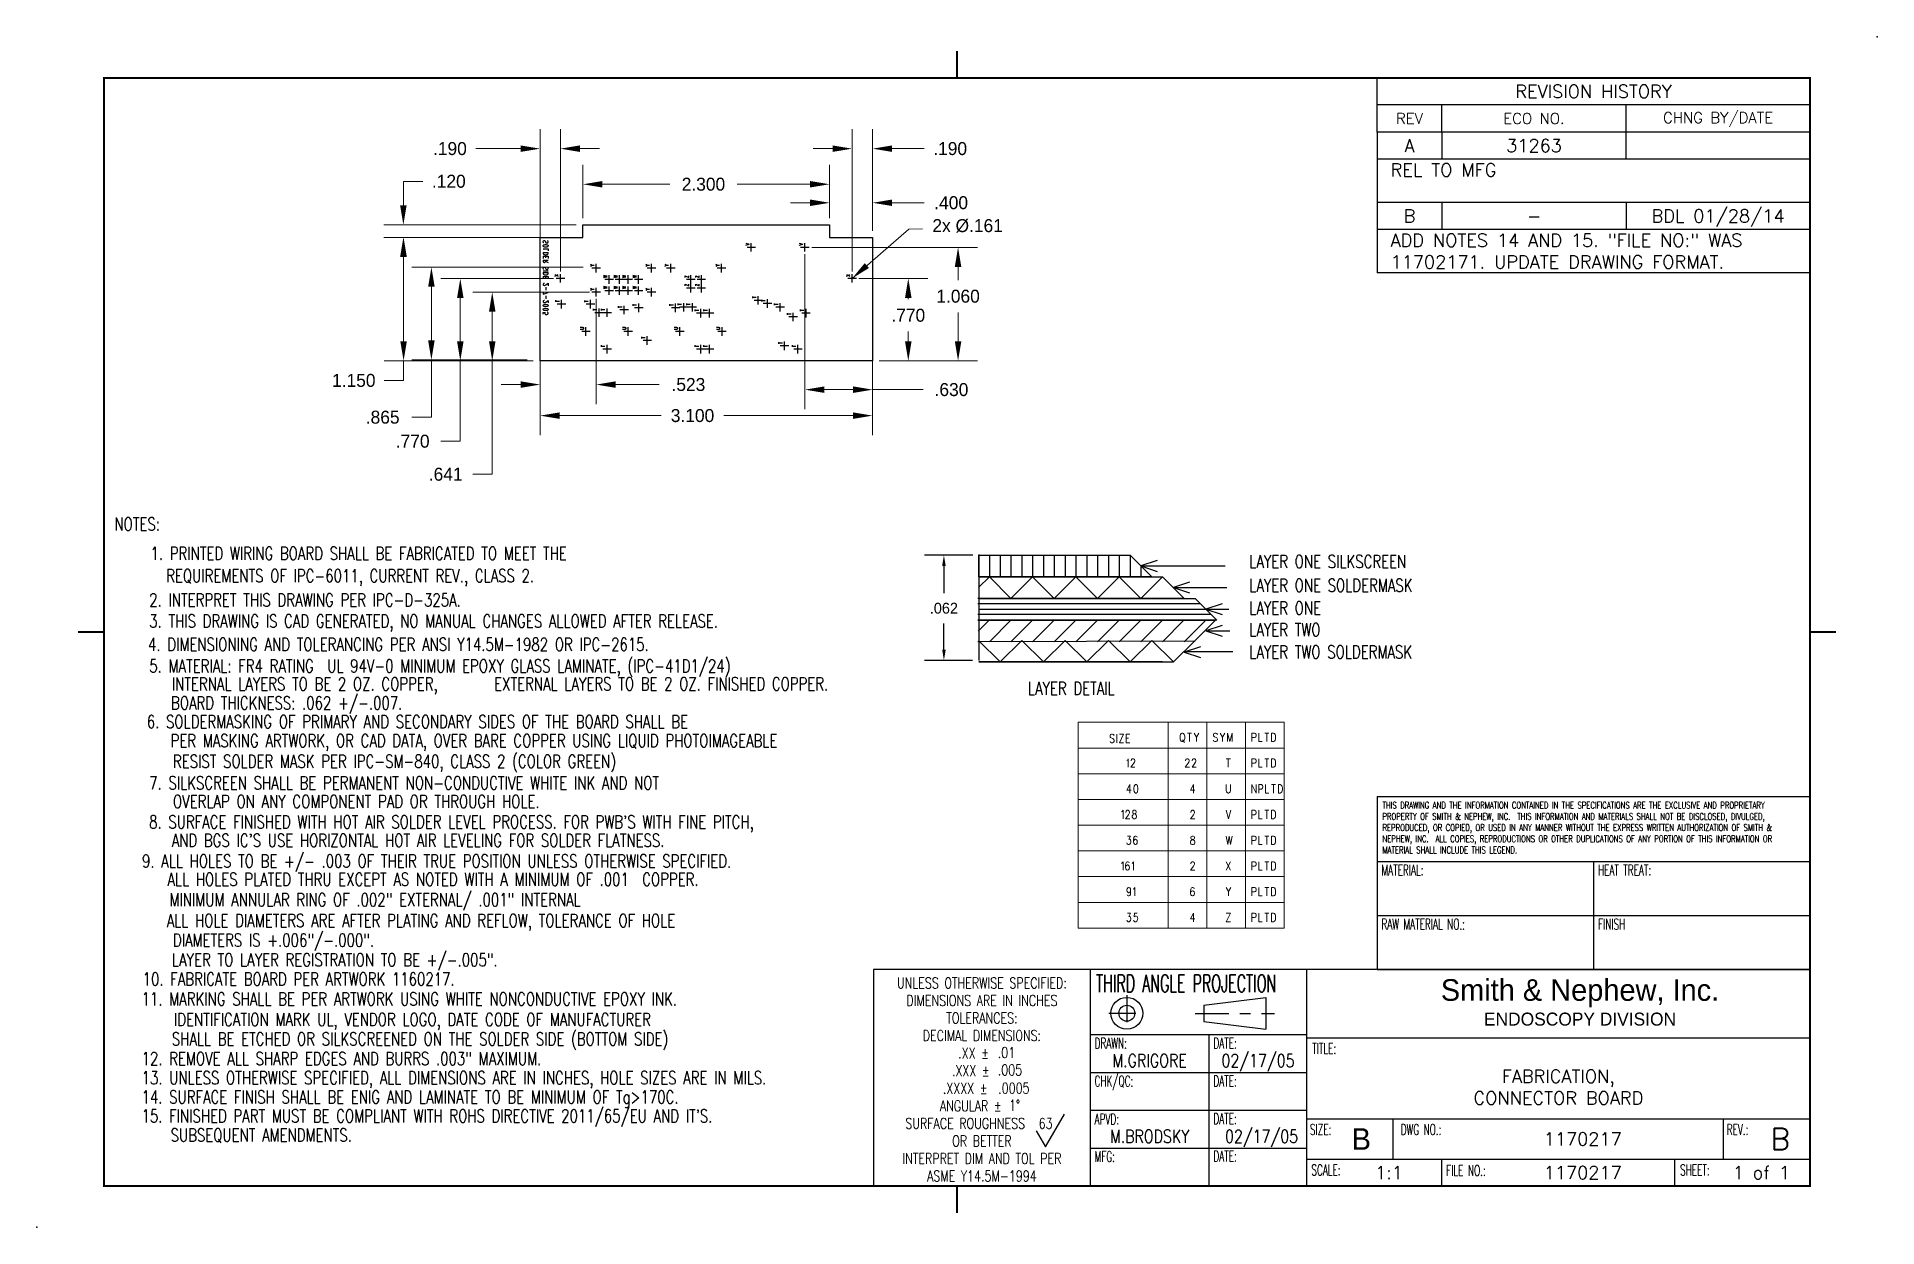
# Model space of a CAD drawing. Extents: x 243.6 to 260.6, y 195.5 to 206.5.
import ezdxf
from ezdxf.enums import TextEntityAlignment as Align

# ---------------------------------------------------------------- set-up
doc = ezdxf.new("R2010")
doc.units = 0
doc.header["$MEASUREMENT"] = 0
doc.linetypes.add('CENTER', pattern=[2, 1.25, -0.25, 0.25, -0.25])
for name, color, linetype in [('CEN', 1, 'CENTER'), ('DIM', 4, 'Continuous'), ('OBJ', 3, 'Continuous'), ('TEXT', 6, 'Continuous'), ('TITLE', 7, 'Continuous')]:
    doc.layers.add(name, color=color, linetype=linetype)
doc.layers.get('0').off()
doc.styles.add('ADESK2', font='romans')
doc.styles.add('LS', font='ROMANS.SHX', dxfattribs={"width": 0.75, "height": 0.062})
doc.styles.add('ROMANS', font='ROMANS.SHX', dxfattribs={"height": 0.12})
doc.styles.add('SIMPLEX', font='simplex', dxfattribs={"oblique": 12, "height": 0.125})
doc.styles.add('SIZE', font='eurr____.ttf', dxfattribs={"height": 0.15})
doc.styles.add('W0$01', font='simplex', dxfattribs={"width": 0.1, "height": 1})
doc.styles.add('W1', font='SIMPLEX', dxfattribs={"width": 0.75})
doc.dimstyles.get("Standard").update_dxf_attribs({"dimtxt": 0.18, "dimasz": 0.18, "dimexe": 0.18, "dimexo": 0.0625, "dimgap": 0.09, "dimtad": 0, "dimtih": 1, "dimtoh": 1, "dimdec": 4, "dimzin": 0, "dimdsep": 46, "dimtxsty": 'Standard', "dimcen": 0.09, "dimadec": 0, "dimazin": 0, "dimtfac": 1, "dimtdec": 4, "dimtofl": 0, "dimtmove": 0, "dimatfit": 0, "dimfxl": 1, "dimtolj": 1, "dimtzin": 0, "dimarcsym": 0})

msp = doc.modelspace()

# ---------------------------------------------------------------- texts
at = {"layer": 'DIM', "style": 'W1', "width": 0.75}
for s, p in [('LAYER ONE SILKSCREEN', (254.78195, 201.57522)), ('LAYER ONE SOLDERMASK', (254.78195, 201.35491)), ('LAYER ONE', (254.78195, 201.14459)), ('LAYER TWO ', (254.78195, 200.94424)), ('LAYER TWO SOLDERMASK', (254.78195, 200.73972))]:
    msp.add_text(s, height=0.12, dxfattribs=at).set_placement(p)
at = {"layer": 'DIM', "linetype": 'Continuous', "lineweight": 0, "insert": (251.85563, 204.79886), "char_height": 0.12, "attachment_point": 1}
msp.add_mtext('2x %%c.161', dxfattribs=at)
at = {"layer": 'TEXT', "linetype": 'Continuous', "style": 'W0$01', "width": 0.75}
for s, p in [('NOTES:', (244.2997, 201.92135)), ('1. PRINTED WIRING BOARD SHALL BE FABRICATED TO MEET THE', (244.63309, 201.65025)), ('  REQUIREMENTS OF IPC-6011, CURRENT REV., CLASS 2.', (244.65488, 201.44319)), ('2. INTERPRET THIS DRAWING PER IPC-D-325A.', (244.62165, 201.22045)), ('3. THIS DRAWING IS CAD GENERATED, NO MANUAL CHANGES ALLOWED AFTER RELEASE.', (244.62125, 201.02476)), ('4. DIMENSIONING AND TOLERANCING PER ANSI Y14.5M-1982 OR IPC-2615.', (244.6106, 200.80894)), ('5. MATERIAL: FR4 RATING  UL 94V-0 MINIMUM EPOXY GLASS LAMINATE, (IPC-41D1/24)', (244.62205, 200.61015)), ('INTERNAL LAYERS TO BE 2 OZ. COPPER,', (244.8296, 200.4437)), ('EXTERNAL LAYERS TO BE 2 OZ. FINISHED COPPER.', (247.80755, 200.44454)), ('BOARD THICKNESS: .062 +/-.007.', (244.82245, 200.26865)), ('6. SOLDERMASKING OF PRIMARY AND SECONDARY SIDES OF THE BOARD SHALL BE ', (244.59936, 200.09519)), ('PER MASKING ARTWORK, OR CAD DATA, OVER BARE COPPER USING LIQUID PHOTOIMAGEABLE', (244.81875, 199.91939)), ('RESIST SOLDER MASK PER IPC-SM-840, CLASS 2 (COLOR GREEN)', (244.84084, 199.72879)), ('7. SILKSCREEN SHALL BE PERMANENT NON-CONDUCTIVE WHITE INK AND NOT', (244.62145, 199.52971)), ('OVERLAP ON ANY COMPONENT PAD OR THROUGH HOLE.', (244.84084, 199.35748)), ("8. SURFACE FINISHED WITH HOT AIR SOLDER LEVEL PROCESS. FOR PWB'S WITH FINE PITCH,", (244.62077, 199.16914)), ("AND BGS IC'S USE HORIZONTAL HOT AIR LEVELING FOR SOLDER FLATNESS.", (244.82911, 198.99807)), ('9. ALL HOLES TO BE +/- .003 OF THEIR TRUE POSITION UNLESS OTHERWISE SPECIFIED.', (244.5548, 198.80685)), ('  ALL HOLES PLATED THRU EXCEPT AS NOTED WITH A MINIMUM OF .001  COPPER.', (244.66632, 198.63839)), (' MINIMUM ANNULAR RING OF .002" EXTERNAL/ .001" INTERNAL', (244.74587, 198.44917)), ('  ALL HOLE DIAMETERS ARE AFTER PLATING AND REFLOW, TOLERANCE OF HOLE', (244.65862, 198.25744)), ('DIAMETERS IS +.006"/-.000".', (244.84015, 198.07608)), (' LAYER TO LAYER REGISTRATION TO BE +/-.005".', (244.76954, 197.89438)), ('10. FABRICATE BOARD PER ARTWORK 1160217.', (244.56078, 197.71673)), ('11. MARKING SHALL BE PER ARTWORK USING WHITE NONCONDUCTIVE EPOXY INK.', (244.55139, 197.53324)), ('IDENTIFICATION MARK UL, VENDOR LOGO, DATE CODE OF MANUFACTURER', (244.84988, 197.34305)), ('SHALL BE ETCHED OR SILKSCREENED ON THE SOLDER SIDE (BOTTOM SIDE)', (244.8296, 197.16389)), ('12. REMOVE ALL SHARP EDGES AND BURRS .003" MAXIMUM.', (244.55139, 196.98185)), ('13. UNLESS OTHERWISE SPECIFIED, ALL DIMENSIONS ARE IN INCHES, HOLE SIZES ARE IN MILS.', (244.55139, 196.80431)), ('14. SURFACE FINISH SHALL BE ENIG AND LAMINATE TO BE MINIMUM OF Tg>170C.', (244.55084, 196.6268)), ("15. FINISHED PART MUST BE COMPLIANT WITH ROHS DIRECTIVE 2011/65/EU AND IT'S.", (244.55084, 196.45205)), ('    SUBSEQUENT AMENDMENTS.', (244.55084, 196.27505))]:
    msp.add_text(s, height=0.12, dxfattribs=at).set_placement(p)
at = {"layer": 'TEXT', "color": 6, "style": 'W1', "width": 0.75}
msp.add_text('LAYER DETAIL', height=0.12, dxfattribs=at).set_placement((252.73733, 200.403))

# ---------------------------------------------------------------- blocks, each defined once
blk = doc.blocks.new('*D1')
at = {"layer": 'Defpoints', "color": 0, "linetype": 'Continuous', "lineweight": 0}
for p in [(247.79, 204.124), (248.75, 204.124), (248.232, 203.489)]:
    blk.add_point(p, dxfattribs=at)
at = {"layer": 'DIM', "color": 0, "linetype": 'Continuous', "lineweight": 0}
for p, q in [((248.688, 204.124), (247.61, 204.124)), ((247.79, 203.944), (247.79, 203.669)), ((248.169, 203.489), (247.61, 203.489)), ((247.79, 203.489), (247.79, 202.441)), ((247.79, 202.441), (247.61, 202.441))]:
    blk.add_line(p, q, dxfattribs=at)
for points in [[(247.76, 203.944), (247.82, 203.944), (247.79, 204.124)], [(247.76, 203.669), (247.82, 203.669), (247.79, 203.489)]]:
    blk.add_solid(points, dxfattribs=at)
at = {"layer": 'DIM', "color": 0, "linetype": 'Continuous', "lineweight": 0, "insert": (247.36, 202.441), "char_height": 0.12, "attachment_point": 5}
blk.add_mtext('\\A1;.641', dxfattribs=at)
blk = doc.blocks.new('*D2')
at = {"layer": 'Defpoints', "color": 0, "linetype": 'Continuous', "lineweight": 0}
for p in [(247.495, 204.251), (248.42, 204.251), (248.232, 203.489)]:
    blk.add_point(p, dxfattribs=at)
at = {"layer": 'DIM', "color": 0, "linetype": 'Continuous', "lineweight": 0}
for p, q in [((248.357, 204.251), (247.315, 204.251)), ((247.495, 204.071), (247.495, 203.669)), ((248.169, 203.489), (247.315, 203.489)), ((247.495, 203.489), (247.495, 202.746)), ((247.495, 202.746), (247.315, 202.746))]:
    blk.add_line(p, q, dxfattribs=at)
for points in [[(247.465, 204.071), (247.525, 204.071), (247.495, 204.251)], [(247.465, 203.669), (247.525, 203.669), (247.495, 203.489)]]:
    blk.add_solid(points, dxfattribs=at)
at = {"layer": 'DIM', "color": 0, "linetype": 'Continuous', "lineweight": 0, "insert": (247.055, 202.746), "char_height": 0.12, "attachment_point": 5}
blk.add_mtext('\\A1;.770', dxfattribs=at)
blk = doc.blocks.new('*D3')
at = {"layer": 'Defpoints', "color": 0, "linetype": 'Continuous', "lineweight": 0}
for p in [(247.228, 204.355), (248.693, 204.355), (248.175, 203.498)]:
    blk.add_point(p, dxfattribs=at)
at = {"layer": 'DIM', "color": 0, "linetype": 'Continuous', "lineweight": 0}
for p, q in [((248.63, 204.355), (247.048, 204.355)), ((247.228, 204.175), (247.228, 203.678)), ((248.112, 203.498), (247.048, 203.498)), ((247.228, 203.498), (247.228, 202.968)), ((247.228, 202.968), (247.048, 202.968))]:
    blk.add_line(p, q, dxfattribs=at)
for points in [[(247.198, 204.175), (247.258, 204.175), (247.228, 204.355)], [(247.198, 203.678), (247.258, 203.678), (247.228, 203.498)]]:
    blk.add_solid(points, dxfattribs=at)
at = {"layer": 'DIM', "color": 0, "linetype": 'Continuous', "lineweight": 0, "insert": (246.778, 202.968), "char_height": 0.12, "attachment_point": 5}
blk.add_mtext('\\A1;.865', dxfattribs=at)
blk = doc.blocks.new('*D4')
at = {"layer": 'Defpoints', "color": 0, "linetype": 'Continuous', "lineweight": 0}
for p in [(246.971, 204.628), (248.232, 204.628), (248.232, 203.489)]:
    blk.add_point(p, dxfattribs=at)
at = {"layer": 'DIM', "color": 0, "linetype": 'Continuous', "lineweight": 0}
for p, q in [((248.169, 204.628), (246.791, 204.628)), ((246.971, 204.448), (246.971, 203.669)), ((248.169, 203.489), (246.791, 203.489)), ((246.971, 203.489), (246.971, 203.308)), ((246.971, 203.308), (246.791, 203.308))]:
    blk.add_line(p, q, dxfattribs=at)
for points in [[(246.941, 204.448), (247.001, 204.448), (246.971, 204.628)], [(246.941, 203.669), (247.001, 203.669), (246.971, 203.489)]]:
    blk.add_solid(points, dxfattribs=at)
at = {"layer": 'DIM', "color": 0, "linetype": 'Continuous', "lineweight": 0, "insert": (246.511, 203.308), "char_height": 0.12, "attachment_point": 5}
blk.add_mtext('\\A1;1.150', dxfattribs=at)
blk = doc.blocks.new('*D5')
at = {"layer": 'Defpoints', "color": 0, "linetype": 'Continuous', "lineweight": 0}
for p in [(246.969, 204.747), (248.628, 204.747), (248.628, 204.628)]:
    blk.add_point(p, dxfattribs=at)
at = {"layer": 'DIM', "color": 0, "linetype": 'Continuous', "lineweight": 0}
for p, q in [((246.969, 204.927), (246.969, 205.148)), ((246.969, 205.148), (247.149, 205.148)), ((248.566, 204.747), (246.789, 204.747)), ((248.566, 204.628), (246.789, 204.628)), ((246.969, 204.448), (246.969, 204.268))]:
    blk.add_line(p, q, dxfattribs=at)
for points in [[(246.939, 204.927), (246.999, 204.927), (246.969, 204.747)], [(246.939, 204.448), (246.999, 204.448), (246.969, 204.628)]]:
    blk.add_solid(points, dxfattribs=at)
at = {"layer": 'DIM', "color": 0, "linetype": 'Continuous', "lineweight": 0, "insert": (247.389, 205.148), "char_height": 0.12, "attachment_point": 5}
blk.add_mtext('\\A1;.120', dxfattribs=at)
blk = doc.blocks.new('*D6')
at = {"layer": 'Defpoints', "color": 0, "linetype": 'Continuous', "lineweight": 0}
for p in [(251.303, 204.95), (250.906, 204.747), (251.303, 204.628)]:
    blk.add_point(p, dxfattribs=at)
at = {"layer": 'DIM', "color": 0, "linetype": 'Continuous', "lineweight": 0}
for p, q in [((250.906, 204.809), (250.906, 205.13)), ((251.303, 204.69), (251.303, 205.13)), ((250.726, 204.95), (250.546, 204.95)), ((251.483, 204.95), (251.779, 204.95))]:
    blk.add_line(p, q, dxfattribs=at)
for points in [[(250.726, 204.98), (250.726, 204.92), (250.906, 204.95)], [(251.483, 204.98), (251.483, 204.92), (251.303, 204.95)]]:
    blk.add_solid(points, dxfattribs=at)
at = {"layer": 'DIM', "color": 0, "linetype": 'Continuous', "lineweight": 0, "insert": (252.029, 204.95), "char_height": 0.12, "attachment_point": 5}
blk.add_mtext('\\A1;.400', dxfattribs=at)
blk = doc.blocks.new('*D7')
at = {"layer": 'Defpoints', "color": 0, "linetype": 'Continuous', "lineweight": 0}
for p in [(248.42, 205.45), (248.42, 204.251), (248.232, 203.489)]:
    blk.add_point(p, dxfattribs=at)
at = {"layer": 'DIM', "color": 0, "linetype": 'Continuous', "lineweight": 0}
for p, q in [((248.232, 203.551), (248.232, 205.63)), ((248.42, 204.314), (248.42, 205.63)), ((248.052, 205.45), (247.639, 205.45)), ((248.6, 205.45), (248.78, 205.45))]:
    blk.add_line(p, q, dxfattribs=at)
for points in [[(248.052, 205.48), (248.052, 205.42), (248.232, 205.45)], [(248.6, 205.48), (248.6, 205.42), (248.42, 205.45)]]:
    blk.add_solid(points, dxfattribs=at)
at = {"layer": 'DIM', "color": 0, "linetype": 'Continuous', "lineweight": 0, "insert": (247.399, 205.45), "char_height": 0.12, "attachment_point": 5}
blk.add_mtext('\\A1;.190', dxfattribs=at)
blk = doc.blocks.new('*D8')
at = {"layer": 'Defpoints', "color": 0, "linetype": 'Continuous', "lineweight": 0}
for p in [(248.232, 204.628), (248.75, 204.124), (248.75, 203.27)]:
    blk.add_point(p, dxfattribs=at)
at = {"layer": 'DIM', "color": 0, "linetype": 'Continuous', "lineweight": 0}
for p, q in [((248.232, 204.565), (248.232, 203.09)), ((248.75, 204.061), (248.75, 203.09)), ((248.052, 203.27), (247.872, 203.27)), ((248.93, 203.27), (249.332, 203.27))]:
    blk.add_line(p, q, dxfattribs=at)
for points in [[(248.052, 203.3), (248.052, 203.24), (248.232, 203.27)], [(248.93, 203.3), (248.93, 203.24), (248.75, 203.27)]]:
    blk.add_solid(points, dxfattribs=at)
at = {"layer": 'DIM', "color": 0, "linetype": 'Continuous', "lineweight": 0, "insert": (249.602, 203.27), "char_height": 0.12, "attachment_point": 5}
blk.add_mtext('\\A1;.523', dxfattribs=at)
blk = doc.blocks.new('*D9')
at = {"layer": 'Defpoints', "color": 0, "linetype": 'Continuous', "lineweight": 0}
for p in [(250.679, 204.538), (251.303, 204.628), (251.303, 203.223)]:
    blk.add_point(p, dxfattribs=at)
at = {"layer": 'DIM', "color": 0, "linetype": 'Continuous', "lineweight": 0}
for p, q in [((251.303, 204.565), (251.303, 203.043)), ((250.679, 204.475), (250.679, 203.043)), ((250.859, 203.223), (251.123, 203.223)), ((251.303, 203.223), (251.772, 203.223))]:
    blk.add_line(p, q, dxfattribs=at)
for points in [[(250.859, 203.253), (250.859, 203.193), (250.679, 203.223)], [(251.123, 203.253), (251.123, 203.193), (251.303, 203.223)]]:
    blk.add_solid(points, dxfattribs=at)
at = {"layer": 'DIM', "color": 0, "linetype": 'Continuous', "lineweight": 0, "insert": (252.032, 203.223), "char_height": 0.12, "attachment_point": 5}
blk.add_mtext('\\A1;.630', dxfattribs=at)
blk = doc.blocks.new('*D10')
at = {"layer": 'Defpoints', "color": 0, "linetype": 'Continuous', "lineweight": 0}
for p in [(250.679, 204.538), (252.093, 204.538), (251.303, 203.489)]:
    blk.add_point(p, dxfattribs=at)
at = {"layer": 'DIM', "color": 0, "linetype": 'Continuous', "lineweight": 0}
for p, q in [((250.741, 204.538), (252.273, 204.538)), ((252.093, 204.358), (252.093, 204.236)), ((252.093, 203.669), (252.093, 203.936)), ((251.365, 203.489), (252.273, 203.489))]:
    blk.add_line(p, q, dxfattribs=at)
for points in [[(252.063, 204.358), (252.123, 204.358), (252.093, 204.538)], [(252.063, 203.669), (252.123, 203.669), (252.093, 203.489)]]:
    blk.add_solid(points, dxfattribs=at)
at = {"layer": 'DIM', "color": 0, "linetype": 'Continuous', "lineweight": 0, "insert": (252.093, 204.086), "char_height": 0.12, "attachment_point": 5}
blk.add_mtext('\\A1;1.060', dxfattribs=at)
blk = doc.blocks.new('*D11')
at = {"layer": 'Defpoints', "color": 0, "linetype": 'Continuous', "lineweight": 0}
for p in [(251.114, 204.251), (251.303, 203.489), (251.633, 203.489)]:
    blk.add_point(p, dxfattribs=at)
at = {"layer": 'DIM', "color": 0, "linetype": 'Continuous', "lineweight": 0}
for p, q in [((251.177, 204.251), (251.813, 204.251)), ((251.633, 204.071), (251.633, 204.06)), ((251.633, 203.669), (251.633, 203.76)), ((251.365, 203.489), (251.813, 203.489))]:
    blk.add_line(p, q, dxfattribs=at)
for points in [[(251.603, 204.071), (251.663, 204.071), (251.633, 204.251)], [(251.603, 203.669), (251.663, 203.669), (251.633, 203.489)]]:
    blk.add_solid(points, dxfattribs=at)
at = {"layer": 'DIM', "color": 0, "linetype": 'Continuous', "lineweight": 0, "insert": (251.633, 203.91), "char_height": 0.12, "attachment_point": 5}
blk.add_mtext('\\A1;.770', dxfattribs=at)
blk = doc.blocks.new('*D12')
at = {"layer": 'Defpoints', "color": 0, "linetype": 'Continuous', "lineweight": 0}
for p in [(248.232, 203.489), (251.303, 203.489), (251.303, 202.983)]:
    blk.add_point(p, dxfattribs=at)
at = {"layer": 'DIM', "color": 0, "linetype": 'Continuous', "lineweight": 0}
for p, q in [((248.232, 203.426), (248.232, 202.803)), ((251.303, 203.426), (251.303, 202.803)), ((248.412, 202.983), (249.35, 202.983)), ((251.123, 202.983), (249.93, 202.983))]:
    blk.add_line(p, q, dxfattribs=at)
for points in [[(248.412, 203.013), (248.412, 202.953), (248.232, 202.983)], [(251.123, 203.013), (251.123, 202.953), (251.303, 202.983)]]:
    blk.add_solid(points, dxfattribs=at)
at = {"layer": 'DIM', "color": 0, "linetype": 'Continuous', "lineweight": 0, "insert": (249.64, 202.983), "char_height": 0.12, "attachment_point": 5}
blk.add_mtext('\\A1;3.100', dxfattribs=at)
blk = doc.blocks.new('*D13')
at = {"layer": 'Defpoints', "color": 0, "linetype": 'Continuous', "lineweight": 0}
for p in [(250.906, 205.121), (248.628, 204.747), (250.906, 204.747)]:
    blk.add_point(p, dxfattribs=at)
at = {"layer": 'DIM', "color": 0, "linetype": 'Continuous', "lineweight": 0}
for p, q in [((248.628, 204.809), (248.628, 205.301)), ((250.906, 204.809), (250.906, 205.301)), ((248.808, 205.121), (249.431, 205.121)), ((250.726, 205.121), (250.051, 205.121))]:
    blk.add_line(p, q, dxfattribs=at)
for points in [[(248.808, 205.151), (248.808, 205.091), (248.628, 205.121)], [(250.726, 205.151), (250.726, 205.091), (250.906, 205.121)]]:
    blk.add_solid(points, dxfattribs=at)
at = {"layer": 'DIM', "color": 0, "linetype": 'Continuous', "lineweight": 0, "insert": (249.741, 205.121), "char_height": 0.12, "attachment_point": 5}
blk.add_mtext('\\A1;2.300', dxfattribs=at)
blk = doc.blocks.new('*D14')
at = {"layer": 'Defpoints', "color": 0, "linetype": 'Continuous', "lineweight": 0}
for p in [(251.303, 205.45), (251.303, 204.628), (251.114, 204.251)]:
    blk.add_point(p, dxfattribs=at)
at = {"layer": 'DIM', "color": 0, "linetype": 'Continuous', "lineweight": 0}
for p, q in [((251.114, 204.314), (251.114, 205.63)), ((251.303, 204.69), (251.303, 205.63)), ((250.934, 205.45), (250.754, 205.45)), ((251.483, 205.45), (251.78, 205.45))]:
    blk.add_line(p, q, dxfattribs=at)
for points in [[(250.934, 205.48), (250.934, 205.42), (251.114, 205.45)], [(251.483, 205.48), (251.483, 205.42), (251.303, 205.45)]]:
    blk.add_solid(points, dxfattribs=at)
at = {"layer": 'DIM', "color": 0, "linetype": 'Continuous', "lineweight": 0, "insert": (252.02, 205.45), "char_height": 0.12, "attachment_point": 5}
blk.add_mtext('\\A1;.190', dxfattribs=at)
blk = doc.blocks.new('*D15')
at = {"layer": 'Defpoints', "color": 0, "lineweight": 0}
for p in [(252.293, 201.694), (251.962, 200.721), (252.288, 200.721)]:
    blk.add_point(p, dxfattribs=at)
at = {"layer": 'DIM', "color": 0, "lineweight": -2}
for p, q in [((252.23, 201.694), (251.782, 201.694)), ((251.962, 201.594), (251.962, 201.343)), ((251.962, 200.821), (251.962, 201.063)), ((252.225, 200.721), (251.782, 200.721))]:
    blk.add_line(p, q, dxfattribs=at)
at = {"layer": 'DIM', "color": 0, "lineweight": 0}
for points in [[(251.946, 201.594), (251.979, 201.594), (251.962, 201.694)], [(251.946, 200.821), (251.979, 200.821), (251.962, 200.721)]]:
    blk.add_solid(points, dxfattribs=at)
at = {"layer": 'DIM', "color": 0, "insert": (251.962, 201.203), "char_height": 0.1, "attachment_point": 5}
blk.add_mtext('\\A1;.062', dxfattribs=at)
blk = doc.blocks.new('bsize')
at = {"layer": 'CEN', "ltscale": 0.2}
for p, q in [((10.069, 2.144), (10.069, 1.81)), ((9.902, 1.977), (10.236, 1.977))]:
    blk.add_line(p, q, dxfattribs=at)
at = {"layer": 'CEN', "ltscale": 0.25}
blk.add_line((10.699, 1.975), (11.433, 1.975), dxfattribs=at)
at = {"layer": 'TEXT'}
for p, q in [((9.318, 0.743), (9.492, 1.043)), ((9.232, 0.892), (9.318, 0.743))]:
    blk.add_line(p, q, dxfattribs=at)
at = {"layer": 'TITLE'}
for p, q in [((16.38, 10.62), (12.38, 10.62)), ((12.38, 10.12), (12.38, 10.62)), ((16.38, 10.12), (16.38, 10.62)), ((16.38, 10.37), (12.38, 10.37)), ((12.98, 10.12), (12.98, 10.37)), ((14.68, 9.87), (14.68, 10.37)), ((16.38, 10.12), (12.38, 10.12)), ((16.38, 10.12), (12.38, 10.12)), ((12.38, 10.12), (12.38, 9.47)), ((12.98, 10.12), (12.98, 9.87)), ((16.38, 10.12), (16.38, 9.47)), ((16.38, 9.87), (12.38, 9.87)), ((16.38, 9.47), (12.38, 9.47)), ((12.38, 3.98), (16.38, 3.98)), ((12.38, 3.98), (12.38, 2.38)), ((16.38, 3.98), (16.38, 2.38)), ((12.38, 3.38), (14.38, 3.38)), ((14.38, 3.38), (16.38, 3.38)), ((14.38, 3.38), (14.38, 2.38)), ((12.38, 2.88), (14.38, 2.88)), ((14.38, 2.88), (16.38, 2.88)), ((16.38, 2.38), (7.73, 2.38)), ((7.73, 2.38), (7.73, 0.38)), ((9.73, 2.38), (9.73, 0.38)), ((11.73, 0.38), (11.73, 2.38)), ((12.38, 2.38), (14.38, 2.38)), ((14.38, 2.38), (16.38, 2.38)), ((16.375, 2.38), (16.375, 0.38)), ((10.779, 2.051), (11.353, 2.124)), ((10.779, 2.051), (10.779, 1.9)), ((11.353, 2.124), (11.353, 1.83)), ((10.779, 1.9), (11.353, 1.83)), ((9.73, 1.78), (11.73, 1.78)), ((10.83, 0.38), (10.83, 1.78)), ((11.73, 1.75), (16.38, 1.75)), ((9.73, 1.43), (11.73, 1.43)), ((9.73, 1.08), (11.73, 1.08)), ((11.73, 1), (16.38, 1)), ((12.53, 0.63), (12.53, 1)), ((15.58, 0.63), (15.58, 1)), ((9.73, 0.73), (11.73, 0.73)), ((11.73, 0.63), (16.38, 0.63)), ((12.98, 0.38), (12.98, 0.63)), ((15.13, 0.38), (15.13, 0.63)), ((8.13, 0.38), (16.38, 0.38))]:
    blk.add_line(p, q, dxfattribs=at)
at = {"layer": 'TITLE', "const_width": 0.02}
for points in [[(8.5, 10.87), (8.5, 10.62)], [(0.38, 5.5), (0.62, 5.5)], [(16.62, 5.5), (16.38, 5.5)], [(8.5, 0.13), (8.5, 0.38)]]:
    blk.add_lwpolyline(points, dxfattribs=at)
blk.add_lwpolyline([(16.38, 10.62), (0.62, 10.62), (0.62, 0.38), (16.38, 0.38)], close=True, dxfattribs=at)
at = {"layer": 'TITLE'}
for radius in [0.147, 0.0735]:
    blk.add_circle((10.069, 1.977), radius, dxfattribs=at)
for p in [(17, 11), (0, 0)]:
    blk.add_point(p, dxfattribs=at)
at = {"layer": 'TEXT', "style": 'ROMANS'}
blk.add_text('REVISION HISTORY', height=0.12, dxfattribs=at).set_placement((14.38, 10.495), align=Align.MIDDLE_CENTER)
at = {"layer": 'TEXT'}
for s, height, style, p in [('REV', 0.1, 'ROMANS', (12.68, 10.245)), ('ECO NO.', 0.1, 'ROMANS', (13.83, 10.245)), ('CHNG BY/DATE', 0.1, 'ROMANS', (15.53, 10.245)), ('Smith & Nephew, Inc.', 0.2, 'SIZE', (14.255, 2.167)), ('ENDOSCOPY DIVISION', 0.12, 'SIZE', (14.255, 1.923)), ('B', 0.2, 'SIZE', (12.235, 0.815))]:
    blk.add_text(s, height=height, dxfattribs=dict(at, style=style)).set_placement(p, align=Align.MIDDLE)
at = {"layer": 'TEXT', "width": 0.6}
for s, height, style, p in [('MATERIAL:', 0.1, 'SIMPLEX', (12.421, 3.25)), ('HEAT TREAT:', 0.1, 'SIMPLEX', (14.421, 3.25)), ('RAW MATERIAL NO.:', 0.1, 'SIMPLEX', (12.421, 2.75)), ('FINISH', 0.1, 'SIMPLEX', (14.421, 2.75)), ('THIRD ANGLE PROJECTION', 0.15991, 'SIMPLEX', (9.784, 2.173)), ('DRAWN:', 0.1, 'SIMPLEX', (9.771, 1.65)), ('DATE:', 0.1, 'SIMPLEX', (10.868, 1.651)), ('TITLE:', 0.1, 'SIMPLEX', (11.782, 1.601)), ('CHK/QC:', 0.1, 'SIMPLEX', (9.771, 1.3)), ('DATE:', 0.1, 'SIMPLEX', (10.868, 1.301)), ('APVD:', 0.1, 'SIMPLEX', (9.771, 0.949)), ('DATE:', 0.1, 'SIMPLEX', (10.868, 0.953)), ('SIZE:', 0.1, 'ADESK2', (11.76, 0.853)), ('DWG NO.:', 0.1, 'SIMPLEX', (12.599, 0.853)), ('REV.:', 0.1, 'ADESK2', (15.61, 0.853)), ('MFG:', 0.1, 'SIMPLEX', (9.771, 0.603)), ('DATE:', 0.1, 'SIMPLEX', (10.868, 0.607)), ('SCALE:', 0.1, 'SIMPLEX', (11.774, 0.478)), ('FILE NO.:', 0.1, 'ADESK2', (13.019, 0.474)), ('SHEET:', 0.1, 'SIMPLEX', (15.18, 0.478))]:
    blk.add_text(s, height=height, dxfattribs=dict(at, style=style)).set_placement(p)
at = {"layer": 'TEXT', "style": 'ROMANS', "width": 0.75}
for s, p in [('UNLESS OTHERWISE SPECIFIED:', (8.73, 2.207)), ('DIMENSIONS ARE IN INCHES', (8.73, 2.045)), ('TOLERANCES:', (8.73, 1.883)), ('DECIMAL DIMENSIONS:', (8.73, 1.721)), ('.XX %%P   ', (8.73, 1.559)), ('.XXX %%P    ', (8.73, 1.397)), ('.XXXX %%P      ', (8.73, 1.233)), ('ANGULAR %%P    ', (8.73, 1.071)), ('SURFACE ROUGHNESS      ', (8.73, 0.909)), ('INTERPRET DIM AND TOL PER', (8.73, 0.585)), ('OR BETTER', (8.73, 0.747)), ('ASME Y14.5M-1994', (8.73, 0.423))]:
    blk.add_text(s, height=0.1, dxfattribs=at).set_placement(p, align=Align.CENTER)
at = {"layer": 'TEXT', "insert": (12.43, 3.93), "char_height": 0.062, "width": 3.9, "attachment_point": 1, "style": 'LS'}
blk.add_mtext('THIS DRAWING AND THE INFORMATION CONTAINED IN THE SPECIFICATIONS ARE THE EXCLUSIVE AND PROPRIETARY PROPERTY OF SMITH & NEPHEW, INC.  THIS INFORMATION AND MATERIALS SHALL NOT BE DISCLOSED, DIVULGED, REPRODUCED, OR COPIED, OR USED IN ANY MANNER WITHOUT THE EXPRESS WRITTEN AUTHORIZATION OF SMITH & NEPHEW, INC.  ALL COPIES, REPRODUCTIONS OR OTHER DUPLICATIONS OF ANY PORTION OF THIS INFORMATION OR MATERIAL SHALL INCLUDE THIS LEGEND.', dxfattribs=at)
at = {"layer": 'TEXT', "style": 'ROMANS', "flags": 8}
for tag, p in [('REV-HISTORY_REV', (12.68, 9.995)), ('REV-HIST_ECO-NO', (13.83, 9.995)), ('REV-HIST_CHNGD-BY', (15.53, 9.995)), ('SHEETS', (15.93, 0.505))]:
    blk.add_attdef(tag, text='', height=0.12, dxfattribs=at).set_placement(p, align=Align.MIDDLE_CENTER)
for tag, p in [('REV-HIST_DESCRPT-L1', (12.505, 9.77)), ('REV-HIST_DESCRPT-L2', (12.505, 9.57))]:
    blk.add_attdef(tag, text='', height=0.12, dxfattribs=at).set_placement(p, align=Align.MIDDLE_LEFT)
at = {"layer": 'TEXT', "style": 'ROMANS'}
for tag, p in [('MATERIAL_TYPE', (12.476, 3.008)), ('HEAT_TREAT', (14.476, 3.008)), ('RAW_MATERIAL_No', (12.476, 2.508)), ('FINISH', (14.476, 2.508))]:
    blk.add_attdef(tag, p, '', height=0.12, dxfattribs=at)
at = {"layer": 'TEXT', "style": 'ROMANS', "width": 0.75}
for tag, p in [('XX', (8.877, 1.564)), ('XXX', (8.877, 1.403)), ('XXXX', (8.881, 1.235)), ('ANG', (8.981, 1.076))]:
    blk.add_attdef(tag, p, '', height=0.1, dxfattribs=at)
at = {"layer": 'TEXT', "style": 'ROMANS', "width": 0.8}
for tag, p in [('BY', (10.279, 1.54)), ('DATE', (11.28, 1.54))]:
    blk.add_attdef(tag, text='', height=0.12, dxfattribs=at).set_placement(p, align=Align.MIDDLE_CENTER)
at = {"layer": 'TEXT', "style": 'ROMANS'}
for tag, height, p in [('TITLE', 0.12, (14.055, 1.395)), ('DRW_NO', 0.12, (14.28, 0.815)), ('REV', 0.2, (16.105, 0.815)), ('SCALE', 0.12, (12.49, 0.505)), ('FILE_NO', 0.12, (14.28, 0.505))]:
    blk.add_attdef(tag, text='', height=height, dxfattribs=at).set_placement(p, align=Align.MIDDLE_CENTER)
at = {"layer": 'TEXT', "style": 'ROMANS', "width": 0.8, "flags": 8}
for tag, p in [('CHK/QC', (10.279, 1.19)), ('CHK/QC_DATE', (11.28, 1.19)), ('APVD', (10.279, 0.84)), ('APVD_DATE', (11.28, 0.84)), ('MFG', (10.279, 0.49)), ('MFG_DATE', (11.28, 0.49))]:
    blk.add_attdef(tag, text='', height=0.12, dxfattribs=at).set_placement(p, align=Align.MIDDLE_CENTER)
at = {"layer": 'TEXT', "style": 'ROMANS', "flags": 8}
blk.add_attdef('TITLE_LINE_2', text='', height=0.12, dxfattribs=at).set_placement((14.055, 1.194), align=Align.MIDDLE)
at = {"layer": 'TEXT', "style": 'ROMANS', "width": 0.75}
blk.add_attdef('XX', text='', height=0.1, dxfattribs=at).set_placement((9.318, 0.909), align=Align.CENTER)
blk = doc.blocks.new('Rev-Blk-A-C')
at = {"layer": 'TITLE'}
for p, q in [((4, 0), (0, 0)), ((4, 0), (0, 0)), ((0, 0), (0, -0.65)), ((0.6, 0), (0.6, -0.25)), ((2.3, 0), (2.3, -0.25)), ((4, 0), (4, -0.65)), ((4, -0.25), (0, -0.25)), ((4, -0.65), (0, -0.65))]:
    blk.add_line(p, q, dxfattribs=at)
at = {"layer": 'TEXT', "style": 'ROMANS', "flags": 8}
for tag, p in [('REV-HISTORY_REV', (0.3, -0.125)), ('REV-HIST_ECO-NO', (1.45, -0.125)), ('REV-HIST_CHNGD-BY', (3.15, -0.125))]:
    blk.add_attdef(tag, text='', height=0.12, dxfattribs=at).set_placement(p, align=Align.MIDDLE_CENTER)
for tag, p in [('REV-HIST_DESCRPT-L1', (0.125, -0.35)), ('REV-HIST_DESCRPT-L2', (0.125, -0.55))]:
    blk.add_attdef(tag, text='', height=0.12, dxfattribs=at).set_placement(p, align=Align.MIDDLE_LEFT)

# ---------------------------------------------------------------- dimensions: what is measured, and where the dimension line sits
at = {"layer": 'DIM', "linetype": 'Continuous', "lineweight": 0}
for base, p1, p2, angle, text, picture, middle in [((248.41998, 205.44958), (248.23176, 203.48872), (248.41998, 204.25147), 180, '.190', '*D7', (247.39874, 205.44958)), ((251.30261, 205.44958), (251.1144, 204.25147), (251.30261, 204.6279), 180, '.190', '*D14', (252.01957, 205.44958)), ((246.96911, 204.74677), (248.628, 204.6279), (248.628, 204.74677), 90, '.120', '*D5', (247.38911, 205.14789)), ((250.90638, 205.12072), (248.628, 204.74677), (250.90638, 204.74677), 180, '2.300', '*D13', (249.74081, 205.12072)), ((251.30261, 204.94996), (250.90638, 204.74677), (251.30261, 204.6279), 180, '.400', '*D6', (252.02907, 204.94996)), ((246.97142, 204.6279), (248.23176, 203.48872), (248.23176, 204.6279), 90, '1.150', '*D4', (246.51142, 203.3083)), ((248.75018, 203.27017), (248.23176, 204.6279), (248.75018, 204.12352), 180, '.523', '*D8', (249.60241, 203.27017)), ((251.30261, 203.22344), (250.67855, 204.53792), (251.30261, 204.6279), 180, '.630', '*D9', (252.03223, 203.22344)), ((252.09315, 204.53792), (251.30261, 203.48872), (250.67855, 204.53792), 90, '1.060', '*D10', (252.09315, 204.0856)), ((247.22817, 204.35511), (248.17452, 203.49825), (248.69293, 204.35511), 90, '.865', '*D3', (246.77817, 202.96792)), ((247.49521, 204.25147), (248.23176, 203.48872), (248.41998, 204.25147), 90, '.770', '*D2', (247.05521, 202.74594)), ((251.6331, 203.48872), (251.1144, 204.25147), (251.30261, 203.48872), 90, '.770', '*D11', (251.6331, 203.9105)), ((247.79049, 204.12352), (248.23176, 203.48872), (248.75018, 204.12352), 90, '.641', '*D1', (247.36049, 202.44093)), ((251.30261, 202.98312), (248.23176, 203.48872), (251.30261, 203.48872), 180, '3.100', '*D12', (249.63953, 202.98312))]:
    dim = msp.add_linear_dim(base=base, p1=p1, p2=p2, angle=angle, text=text, dimstyle='Standard', override={"dimtxt": 0.12, "dimdsep": 0, "dimatfit": 3, "dimlwd": 0, "dimlwe": 0}, dxfattribs=at)
    dim.commit()
    dim.dimension.update_dxf_attribs({"geometry": picture, "text_midpoint": middle, "dimtype": 160})
at = {"layer": 'DIM'}
dim = msp.add_linear_dim(base=(251.9622, 200.72123), p1=(252.29257, 201.69377), p2=(252.28786, 200.72123), angle=90, text='.062', dimstyle='Standard', override={"dimtxt": 0.1, "dimasz": 0.1}, dxfattribs=at)
dim.commit()
dim.dimension.update_dxf_attribs({"geometry": '*D15', "text_midpoint": (251.9622, 201.20263), "dimtype": 160})

# ---------------------------------------------------------------- linework, layer by layer
at = {"layer": 'DIM'}
for p, q in [((253.93187, 201.64424), (253.78187, 201.59424)), ((253.78187, 201.59424), (253.93187, 201.54424)), ((253.78187, 201.59424), (254.5588, 201.59424)), ((254.23187, 201.44424), (254.08187, 201.39424)), ((254.08187, 201.39424), (254.576, 201.39424)), ((254.08187, 201.39424), (254.23187, 201.34424)), ((254.53187, 201.24424), (254.38187, 201.19424)), ((254.38187, 201.19424), (254.5932, 201.19424)), ((254.38187, 201.19424), (254.53187, 201.14424)), ((254.53094, 201.04424), (254.38094, 200.99424)), ((254.38094, 200.99424), (254.53094, 200.94424)), ((254.40404, 200.99424), (254.6018, 200.99424)), ((254.33187, 200.84799), (254.18187, 200.79799)), ((254.18187, 200.8031), (254.63187, 200.8031)), ((254.18187, 200.79799), (254.33187, 200.74799))]:
    msp.add_line(p, q, dxfattribs=at)
at = {"layer": 'OBJ'}
for p, q in [((250.13124, 204.57589), (250.16343, 204.56681)), ((250.13124, 204.55774), (250.16343, 204.56681)), ((250.22287, 204.53792), (250.14362, 204.53792)), ((250.18325, 204.4983), (250.18325, 204.57755)), ((250.62654, 204.57589), (250.65873, 204.56681)), ((250.62654, 204.55774), (250.65873, 204.56681)), ((250.71817, 204.53792), (250.63892, 204.53792)), ((250.67855, 204.4983), (250.67855, 204.57755)), ((248.26065, 204.49169), (248.30605, 204.49169)), ((248.26065, 204.45537), (248.30605, 204.45537)), ((248.26065, 204.45537), (248.26065, 204.43474)), ((248.26065, 204.4207), (248.30605, 204.4207)), ((248.28212, 204.45537), (248.28212, 204.44217)), ((248.28212, 204.40914), (248.30605, 204.39842)), ((248.30605, 204.45537), (248.30605, 204.43474)), ((248.69735, 204.38356), (248.71302, 204.37448)), ((248.7898, 204.34558), (248.71055, 204.34558)), ((248.75018, 204.30595), (248.75018, 204.38521)), ((249.20998, 204.38356), (249.22484, 204.37448)), ((249.30161, 204.34558), (249.22236, 204.34558)), ((249.26199, 204.30595), (249.26199, 204.38521)), ((249.38581, 204.38356), (249.40149, 204.37448)), ((249.47827, 204.34558), (249.39902, 204.34558)), ((249.43864, 204.30595), (249.43864, 204.38521)), ((249.85552, 204.38356), (249.8712, 204.37448)), ((249.94715, 204.34558), (249.86791, 204.34558)), ((249.90753, 204.30595), (249.90753, 204.38521)), ((248.26065, 204.31999), (248.30605, 204.31999)), ((248.26065, 204.30513), (248.30605, 204.30513)), ((248.26065, 204.26882), (248.30605, 204.26882)), ((248.26065, 204.26882), (248.26065, 204.249)), ((248.28212, 204.26882), (248.28212, 204.25643)), ((248.30605, 204.26882), (248.30605, 204.249)), ((248.36796, 204.27129), (248.40016, 204.28697)), ((248.36796, 204.28697), (248.40016, 204.27129)), ((248.4596, 204.25147), (248.38035, 204.25147)), ((248.41998, 204.21185), (248.41998, 204.29109)), ((248.81704, 204.28202), (248.85006, 204.27623)), ((248.81704, 204.27046), (248.85006, 204.27623)), ((248.81704, 204.27046), (248.85006, 204.26468)), ((248.81704, 204.25973), (248.85006, 204.26468)), ((248.81704, 204.17966), (248.85006, 204.17388)), ((248.81704, 204.16892), (248.85006, 204.17388)), ((248.9095, 204.23992), (248.83025, 204.23992)), ((248.86988, 204.20029), (248.86988, 204.27954)), ((248.86988, 204.09793), (248.86988, 204.17718)), ((248.91445, 204.28202), (248.94664, 204.27623)), ((248.91445, 204.27046), (248.94664, 204.27623)), ((248.91445, 204.27046), (248.94664, 204.26468)), ((248.91445, 204.25973), (248.94664, 204.26468)), ((248.91445, 204.17966), (248.94664, 204.17388)), ((248.91445, 204.16892), (248.94664, 204.17388)), ((249.00608, 204.23992), (248.92683, 204.23992)), ((248.96645, 204.20029), (248.96645, 204.27954)), ((248.96645, 204.09793), (248.96645, 204.17718)), ((248.99287, 204.28202), (249.02507, 204.27623)), ((248.99287, 204.27046), (249.02507, 204.27623)), ((248.99287, 204.27046), (249.02507, 204.26468)), ((248.99287, 204.25973), (249.02507, 204.26468)), ((248.99287, 204.17966), (249.02507, 204.17388)), ((248.99287, 204.16892), (249.02507, 204.17388)), ((249.0845, 204.23992), (249.00526, 204.23992)), ((249.04488, 204.20029), (249.04488, 204.27954)), ((249.04488, 204.09793), (249.04488, 204.17718)), ((249.08946, 204.28202), (249.12248, 204.27623)), ((249.08946, 204.27046), (249.12248, 204.27623)), ((249.08946, 204.27046), (249.12248, 204.26468)), ((249.08946, 204.25973), (249.12248, 204.26468)), ((249.08946, 204.17966), (249.12248, 204.17388)), ((249.08946, 204.16892), (249.12248, 204.17388)), ((249.18191, 204.23992), (249.10267, 204.23992)), ((249.14229, 204.20029), (249.14229, 204.27954)), ((249.14229, 204.09793), (249.14229, 204.17718)), ((249.57237, 204.27541), (249.60457, 204.25973)), ((249.57237, 204.25973), (249.57237, 204.27541)), ((249.57237, 204.19782), (249.60457, 204.18131)), ((249.57237, 204.18131), (249.57237, 204.19782)), ((249.664, 204.23992), (249.58476, 204.23992)), ((249.60457, 204.25973), (249.60457, 204.27541)), ((249.60457, 204.18131), (249.60457, 204.19782)), ((249.62438, 204.20029), (249.62438, 204.27954)), ((249.62438, 204.12187), (249.62438, 204.20111)), ((249.66978, 204.27541), (249.70197, 204.25973)), ((249.66978, 204.25973), (249.66978, 204.27541)), ((249.66978, 204.19782), (249.70197, 204.18131)), ((249.66978, 204.18131), (249.66978, 204.19782)), ((249.76141, 204.23992), (249.68216, 204.23992)), ((249.70197, 204.25973), (249.70197, 204.27541)), ((249.70197, 204.18131), (249.70197, 204.19782)), ((249.72179, 204.20029), (249.72179, 204.27954)), ((249.72179, 204.12187), (249.72179, 204.20111)), ((251.06239, 204.27129), (251.0946, 204.28697)), ((251.06239, 204.28697), (251.0946, 204.27129)), ((251.15403, 204.25147), (251.07478, 204.25147)), ((251.1144, 204.21185), (251.1144, 204.29109)), ((248.26065, 204.12765), (248.26065, 204.10536)), ((248.26065, 204.10536), (248.30605, 204.12105)), ((248.28624, 204.16975), (248.28624, 204.14169)), ((248.28624, 204.09133), (248.28624, 204.06244)), ((248.37787, 204.03354), (248.37787, 204.04922)), ((248.37787, 204.0418), (248.41007, 204.0418)), ((248.46951, 204.01374), (248.39025, 204.01374)), ((248.42988, 203.9741), (248.42988, 204.05336)), ((248.64534, 204.03189), (248.64534, 204.04758)), ((248.64534, 204.03932), (248.67753, 204.03932)), ((248.73697, 204.01208), (248.65772, 204.01208)), ((248.69735, 204.16149), (248.71302, 204.15241)), ((248.69735, 203.97246), (248.69735, 204.05171)), ((248.7898, 204.12352), (248.71055, 204.12352)), ((248.75018, 204.0839), (248.75018, 204.16314)), ((248.81704, 204.16892), (248.85006, 204.16314)), ((248.81704, 204.15737), (248.85006, 204.16314)), ((248.9095, 204.13756), (248.83025, 204.13756)), ((248.91445, 204.16892), (248.94664, 204.16314)), ((248.91445, 204.15737), (248.94664, 204.16314)), ((249.00608, 204.13756), (248.92683, 204.13756)), ((248.99287, 204.16892), (249.02507, 204.16314)), ((248.99287, 204.15737), (249.02507, 204.16314)), ((249.0845, 204.13756), (249.00526, 204.13756)), ((249.08946, 204.16892), (249.12248, 204.16314)), ((249.08946, 204.15737), (249.12248, 204.16314)), ((249.0911, 203.99888), (249.0911, 204.01456)), ((249.0911, 204.00713), (249.1233, 204.00713)), ((249.18191, 204.13756), (249.10267, 204.13756)), ((249.14311, 203.93944), (249.14311, 204.01868)), ((249.20998, 204.16149), (249.22484, 204.15241)), ((249.30161, 204.12352), (249.22236, 204.12352)), ((249.26199, 204.0839), (249.26199, 204.16314)), ((249.43121, 203.99888), (249.43121, 204.01456)), ((249.43121, 204.00713), (249.46423, 204.00713)), ((249.48404, 203.93944), (249.48404, 204.01868)), ((249.50716, 204.00382), (249.50716, 204.01951)), ((249.50716, 204.01208), (249.53935, 204.01208)), ((249.55916, 203.94439), (249.55916, 204.02364)), ((249.664, 204.16149), (249.58476, 204.16149)), ((249.5864, 204.00382), (249.5864, 204.01951)), ((249.5864, 204.01208), (249.6186, 204.01208)), ((249.63841, 203.94439), (249.63841, 204.02364)), ((249.76141, 204.16149), (249.68216, 204.16149)), ((250.19562, 204.06822), (250.19562, 204.0839)), ((250.19562, 204.07647), (250.22783, 204.07647)), ((250.28725, 204.0484), (250.20801, 204.0484)), ((250.24763, 204.00878), (250.24763, 204.08802)), ((250.27982, 204.0385), (250.27982, 204.05418)), ((250.27982, 204.04675), (250.31201, 204.04675)), ((250.37145, 204.01868), (250.29221, 204.01868)), ((250.33183, 203.97906), (250.33183, 204.0583)), ((250.3987, 204.00382), (250.3987, 204.01951)), ((250.3987, 204.01208), (250.4309, 204.01208)), ((250.4507, 203.94439), (250.4507, 204.02364)), ((248.72458, 203.9543), (248.72458, 203.96998)), ((248.72458, 203.96255), (248.75678, 203.96255)), ((248.81621, 203.93448), (248.73697, 203.93448)), ((248.77659, 203.89486), (248.77659, 203.9741)), ((248.79888, 203.9543), (248.79888, 203.96998)), ((248.79888, 203.96255), (248.83107, 203.96255)), ((248.89051, 203.93448), (248.81126, 203.93448)), ((248.85088, 203.89486), (248.85088, 203.9741)), ((248.95738, 203.97906), (248.95738, 203.99474)), ((248.95738, 203.98731), (248.98957, 203.98731)), ((249.049, 203.95925), (248.96976, 203.95925)), ((249.00938, 203.91962), (249.00938, 203.99888)), ((249.18274, 203.97906), (249.10348, 203.97906)), ((249.52366, 203.97906), (249.44442, 203.97906)), ((249.59878, 203.98402), (249.51954, 203.98402)), ((249.67804, 203.98402), (249.59878, 203.98402)), ((249.66566, 203.94934), (249.66566, 203.96503)), ((249.66566, 203.9576), (249.69785, 203.9576)), ((249.75729, 203.92953), (249.67804, 203.92953)), ((249.71766, 203.88991), (249.71766, 203.96916)), ((249.7449, 203.94934), (249.7449, 203.96503)), ((249.7449, 203.9576), (249.77709, 203.9576)), ((249.83653, 203.92953), (249.75729, 203.92953)), ((249.79691, 203.88991), (249.79691, 203.96916)), ((250.49032, 203.98402), (250.41108, 203.98402)), ((250.51757, 203.91467), (250.51757, 203.93035)), ((250.51757, 203.92292), (250.54976, 203.92292)), ((250.6092, 203.89486), (250.52996, 203.89486)), ((250.56958, 203.85523), (250.56958, 203.93448)), ((250.63644, 203.94934), (250.63644, 203.96503)), ((250.63644, 203.9576), (250.66863, 203.9576)), ((250.72807, 203.92953), (250.64883, 203.92953)), ((250.68845, 203.88991), (250.68845, 203.96916)), ((248.60323, 203.78093), (248.62718, 203.78093)), ((248.69569, 203.76113), (248.61644, 203.76113)), ((248.65607, 203.72151), (248.65607, 203.80075)), ((249.08533, 203.76113), (249.00608, 203.76113)), ((249.0457, 203.72151), (249.0457, 203.80075)), ((249.17036, 203.69674), (249.17036, 203.71242)), ((249.17036, 203.70499), (249.20255, 203.70499)), ((249.26199, 203.67693), (249.18274, 203.67693)), ((249.22236, 203.6373), (249.22236, 203.71655)), ((249.56247, 203.76113), (249.48322, 203.76113)), ((249.52285, 203.72151), (249.52285, 203.80075)), ((249.95211, 203.76113), (249.87285, 203.76113)), ((249.91247, 203.72151), (249.91247, 203.80075)), ((250.43833, 203.64721), (250.43833, 203.6629)), ((250.49032, 203.58778), (250.49032, 203.66702)), ((248.79888, 203.61749), (248.79888, 203.63318)), ((248.79888, 203.62575), (248.83107, 203.62575)), ((248.89051, 203.59768), (248.81126, 203.59768)), ((248.85088, 203.55806), (248.85088, 203.6373)), ((249.66566, 203.61749), (249.66566, 203.63318)), ((249.66566, 203.62575), (249.69785, 203.62575)), ((249.75729, 203.59768), (249.67804, 203.59768)), ((249.71766, 203.55806), (249.71766, 203.6373)), ((249.7449, 203.61749), (249.7449, 203.63318)), ((249.7449, 203.62575), (249.77709, 203.62575)), ((249.83653, 203.59768), (249.75729, 203.59768)), ((249.79691, 203.55806), (249.79691, 203.6373)), ((250.43833, 203.65547), (250.47052, 203.65547)), ((250.52996, 203.6274), (250.4507, 203.6274)), ((250.56215, 203.61749), (250.56215, 203.63318)), ((250.56215, 203.62575), (250.59434, 203.62575)), ((250.65378, 203.59768), (250.57452, 203.59768)), ((250.61415, 203.55806), (250.61415, 203.6373)), ((252.28187, 201.69424), (252.28187, 201.49424)), ((252.286, 201.69894), (252.286, 200.72123)), ((252.286, 201.69424), (253.68187, 201.69424)), ((252.38187, 201.69424), (252.38187, 201.49424)), ((252.48187, 201.69424), (252.48187, 201.49424)), ((252.58187, 201.69424), (252.58187, 201.49424)), ((252.68187, 201.69424), (252.68187, 201.49424)), ((252.78187, 201.69024), (252.78187, 201.49024)), ((252.88187, 201.69424), (252.88187, 201.49424)), ((252.98187, 201.69424), (252.98187, 201.49424)), ((253.08187, 201.69424), (253.08187, 201.49424)), ((253.18187, 201.68624), (253.18187, 201.48624)), ((253.28187, 201.69024), (253.28187, 201.49024)), ((253.38187, 201.69424), (253.38187, 201.49424)), ((253.48187, 201.69424), (253.48187, 201.49424)), ((253.58187, 201.69424), (253.58187, 201.49424)), ((253.68187, 201.69424), (253.68187, 201.49424)), ((253.68187, 201.69424), (253.88187, 201.49424)), ((252.38187, 201.49424), (252.28187, 201.39424)), ((252.286, 201.49424), (253.98187, 201.49424)), ((253.88187, 201.49424), (252.286, 201.49424)), ((252.58187, 201.29424), (252.38187, 201.49424)), ((252.78187, 201.49424), (252.58187, 201.29424)), ((252.98187, 201.29424), (252.78187, 201.49424)), ((253.18187, 201.49424), (252.98187, 201.29424)), ((253.38187, 201.29424), (253.18187, 201.49424)), ((253.58187, 201.49424), (253.38187, 201.29424)), ((253.78187, 201.29424), (253.58187, 201.49424)), ((253.78187, 201.59424), (253.78187, 201.49424)), ((253.98187, 201.49424), (253.78187, 201.29424)), ((253.98187, 201.49424), (254.18187, 201.29424)), ((254.18187, 201.29424), (252.27601, 201.29424)), ((252.28166, 201.29424), (254.28187, 201.29424)), ((254.28187, 201.29424), (254.48187, 201.09424)), ((254.33187, 201.24424), (252.27601, 201.24424)), ((254.43187, 201.14424), (252.27601, 201.14424)), ((252.286, 201.19424), (254.38187, 201.19424)), ((252.27601, 201.09424), (254.46422, 201.09424)), ((254.48187, 201.09424), (252.27601, 201.09424)), ((252.37987, 201.09224), (252.27987, 200.99224)), ((252.58187, 201.09424), (252.38187, 200.89424)), ((252.78187, 201.09424), (252.58187, 200.89424)), ((252.98187, 201.09424), (252.78187, 200.89424)), ((253.18187, 201.09424), (252.98187, 200.89424)), ((253.38187, 201.09424), (253.18187, 200.89424)), ((253.58187, 201.09424), (253.38187, 200.89424)), ((253.77987, 201.09224), (253.57987, 200.89224)), ((253.98187, 201.09424), (253.78187, 200.89424)), ((254.17987, 201.09224), (253.97987, 200.89224)), ((254.38187, 201.09424), (254.18187, 200.89424)), ((254.4701, 201.09424), (254.2701, 200.89424)), ((254.28366, 200.8976), (252.27546, 200.89424)), ((252.48187, 200.70658), (252.28187, 200.90658)), ((252.68187, 200.90658), (252.48187, 200.70658)), ((252.88187, 200.70658), (252.68187, 200.90658)), ((253.08187, 200.90658), (252.88187, 200.70658)), ((253.28187, 200.70658), (253.08187, 200.90658)), ((253.48187, 200.90658), (253.28187, 200.70658)), ((253.68187, 200.70658), (253.48187, 200.90658)), ((253.88187, 200.90658), (253.68187, 200.70658)), ((254.08187, 200.70658), (253.88187, 200.90658)), ((254.08187, 200.70658), (254.28187, 200.90658)), ((252.286, 200.70658), (254.08187, 200.70658)), ((253.98187, 200.70658), (252.286, 200.70658))]:
    msp.add_line(p, q, dxfattribs=at)
for points in [[(251.30261, 203.48872), (248.23176, 203.48872), (248.23176, 204.6279), (248.628, 204.6279), (248.628, 204.74677), (250.90638, 204.74677), (250.90638, 204.6279), (251.30261, 204.6279), (251.30261, 203.48872)], [(248.26726, 204.57838), (248.26231, 204.58085), (248.26065, 204.5858), (248.26065, 204.59241), (248.26231, 204.59736), (248.26726, 204.59984), (248.27139, 204.59984), (248.27551, 204.59818), (248.27798, 204.59736), (248.28624, 204.58085), (248.28872, 204.58002), (248.29284, 204.57838), (248.29945, 204.57838), (248.30358, 204.58085), (248.30605, 204.5858), (248.30605, 204.59241), (248.30358, 204.59736), (248.29945, 204.59984)], [(248.26065, 204.55444), (248.26231, 204.55774), (248.26726, 204.56103), (248.27139, 204.56269), (248.27798, 204.56352), (248.28872, 204.56352), (248.29532, 204.56269), (248.29945, 204.56103), (248.30358, 204.55774), (248.30605, 204.55444), (248.30605, 204.54783), (248.30358, 204.54535), (248.29945, 204.54205), (248.29532, 204.5404), (248.28872, 204.53874), (248.27798, 204.53874), (248.27139, 204.5404), (248.26726, 204.54205), (248.26231, 204.54535), (248.26065, 204.54783), (248.26065, 204.55444)], [(248.26065, 204.52472), (248.30605, 204.52472), (248.30605, 204.50573)], [(248.26065, 204.49169), (248.26065, 204.48014), (248.26231, 204.47601), (248.26726, 204.47271), (248.27139, 204.47105), (248.27798, 204.4694), (248.28872, 204.4694), (248.29532, 204.47105), (248.29945, 204.47271), (248.30358, 204.47601), (248.30605, 204.48014), (248.30605, 204.49169)], [(248.26065, 204.4207), (248.26065, 204.40667), (248.26231, 204.40171), (248.26478, 204.40006), (248.26891, 204.39842), (248.27386, 204.39842), (248.27798, 204.40006), (248.27964, 204.40171), (248.28212, 204.40667), (248.28212, 204.4207)], [(248.26726, 204.33402), (248.26231, 204.33733), (248.26065, 204.34145), (248.26065, 204.34806), (248.26231, 204.35301), (248.26726, 204.35549), (248.27139, 204.35549), (248.27551, 204.35466), (248.27798, 204.35301), (248.2846, 204.3398), (248.28624, 204.33733), (248.28872, 204.33567), (248.29284, 204.33402), (248.29945, 204.33402), (248.30358, 204.33733), (248.30605, 204.34145), (248.30605, 204.34806), (248.30358, 204.35301), (248.29945, 204.35549)], [(248.69735, 204.36539), (248.71302, 204.37448), (248.73036, 204.37448)], [(249.20998, 204.36539), (249.22484, 204.37448), (249.24217, 204.37448)], [(249.38581, 204.36539), (249.40149, 204.37448), (249.41883, 204.37448)], [(249.85552, 204.36539), (249.8712, 204.37448), (249.88771, 204.37448)], [(248.26065, 204.30513), (248.26065, 204.2944), (248.26231, 204.28945), (248.26726, 204.28615), (248.27139, 204.28532), (248.27798, 204.28366), (248.28872, 204.28366), (248.29532, 204.28532), (248.29945, 204.28615), (248.30358, 204.28945), (248.30605, 204.2944), (248.30605, 204.30513)], [(248.27139, 204.20442), (248.26891, 204.20442), (248.26478, 204.20277), (248.26231, 204.20111), (248.26065, 204.19864), (248.26065, 204.19204), (248.26231, 204.18874)], [(248.26231, 204.18874), (248.26478, 204.18709), (248.26891, 204.18543), (248.27386, 204.18543), (248.27798, 204.18709), (248.2846, 204.19039), (248.30605, 204.20607), (248.30605, 204.18378)], [(248.27139, 204.04675), (248.26891, 204.04675), (248.26478, 204.0451), (248.26231, 204.04344), (248.26065, 204.04097), (248.26065, 204.03437), (248.26231, 204.03107), (248.26478, 204.02942), (248.26891, 204.02776), (248.27386, 204.02776), (248.27798, 204.02942), (248.2846, 204.03272), (248.30605, 204.0484), (248.30605, 204.02611)], [(248.26065, 204.003), (248.26231, 204.00795), (248.26891, 204.01043), (248.27964, 204.01208), (248.28624, 204.01208), (248.29698, 204.01043), (248.30358, 204.00795), (248.30605, 204.003), (248.30605, 203.9997), (248.30358, 203.99474), (248.29698, 203.99145), (248.28624, 203.99061), (248.27964, 203.99061), (248.26891, 203.99145), (248.26231, 203.99474), (248.26065, 203.9997), (248.26065, 204.003)], [(248.69735, 204.14334), (248.71302, 204.15241), (248.73036, 204.15241)], [(249.20998, 204.14334), (249.22484, 204.15241), (249.24217, 204.15241)], [(248.26065, 203.96667), (248.26231, 203.97163), (248.26891, 203.9741), (248.27964, 203.97575), (248.28624, 203.97575), (248.29698, 203.9741), (248.30358, 203.97163), (248.30605, 203.96667), (248.30605, 203.96338), (248.30358, 203.95842), (248.29698, 203.95595), (248.28624, 203.9543), (248.27964, 203.9543), (248.26891, 203.95595), (248.26231, 203.95842), (248.26065, 203.96338), (248.26065, 203.96667)], [(248.26065, 203.91962), (248.26065, 203.93531), (248.27964, 203.93696), (248.27798, 203.93531), (248.27551, 203.93035), (248.27551, 203.9254), (248.27798, 203.92127), (248.28212, 203.91798), (248.28872, 203.91633), (248.29284, 203.91798), (248.29945, 203.91962), (248.30358, 203.9221), (248.30605, 203.92705), (248.30605, 203.93201), (248.30358, 203.93696), (248.30193, 203.93862), (248.29698, 203.93944)], [(248.62718, 203.78093), (248.6313, 203.78177), (248.63461, 203.78424), (248.63625, 203.78754), (248.63625, 203.79002), (248.63461, 203.79332), (248.6313, 203.79579), (248.62718, 203.79663), (248.60323, 203.79663)], [(248.9937, 203.78093), (249.01681, 203.78093), (249.02176, 203.78177), (249.02424, 203.78424), (249.02589, 203.78754), (249.02589, 203.79002), (249.02424, 203.79332), (249.02176, 203.79579), (249.01681, 203.79663), (248.9937, 203.79663)], [(249.47001, 203.78093), (249.49395, 203.78093), (249.49808, 203.78177), (249.50138, 203.78424), (249.50303, 203.78754), (249.50303, 203.79002), (249.50138, 203.79332), (249.49808, 203.79579), (249.49395, 203.79663), (249.47001, 203.79663)], [(249.86048, 203.78093), (249.88359, 203.78093), (249.88854, 203.78177), (249.89102, 203.78424), (249.89267, 203.78754), (249.89267, 203.79002), (249.89102, 203.79332), (249.88854, 203.79579), (249.88359, 203.79663), (249.86048, 203.79663)]]:
    msp.add_lwpolyline(points, dxfattribs=at)
at = {"layer": 'TEXT', "lineweight": 0}
for p, q in [((253.55851, 200.0395), (253.55851, 199.96108)), ((253.62126, 200.0395), (253.58329, 199.96108)), ((253.58329, 200.0395), (253.62126, 200.0395)), ((253.58329, 199.96108), (253.62126, 199.96108)), ((253.6452, 200.0395), (253.6452, 199.96108)), ((253.6452, 200.0395), (253.6807, 200.0395)), ((253.6452, 200.00235), (253.66666, 200.00235)), ((253.6452, 199.96108), (253.6807, 199.96108)), ((254.16728, 199.98596), (254.18378, 199.96368)), ((254.21102, 200.04953), (254.24899, 200.04953)), ((254.23001, 200.04953), (254.23001, 199.9711)), ((254.31586, 200.04953), (254.29439, 200.01238)), ((254.5569, 200.04953), (254.53461, 200.01238)), ((254.58085, 200.04953), (254.58085, 199.9711)), ((254.58085, 200.04953), (254.60232, 199.9711)), ((254.62377, 200.04953), (254.60232, 199.9711)), ((254.62377, 200.04953), (254.62377, 199.9711)), ((254.80786, 200.04953), (254.80786, 199.9711)), ((254.92673, 200.04953), (254.9647, 200.04953)), ((254.94572, 200.04953), (254.94572, 199.9711)), ((254.98865, 200.04953), (254.98865, 199.9711)), ((253.65134, 199.79693), (253.65712, 199.80023)), ((254.57011, 199.81179), (254.6081, 199.81179)), ((254.5891, 199.81179), (254.5891, 199.73336)), ((254.80786, 199.81179), (254.80786, 199.73336)), ((254.92673, 199.81179), (254.9647, 199.81179)), ((254.94572, 199.81179), (254.94572, 199.73336)), ((254.98865, 199.81179), (254.98865, 199.73336)), ((253.67857, 199.57404), (253.67857, 199.49562)), ((254.26716, 199.57404), (254.26716, 199.49562)), ((254.80786, 199.57404), (254.80786, 199.49562)), ((254.80786, 199.57404), (254.84584, 199.49562)), ((254.84584, 199.57404), (254.84584, 199.49562)), ((254.86977, 199.57404), (254.86977, 199.49562)), ((254.98865, 199.57404), (255.02662, 199.57404)), ((255.00763, 199.57404), (255.00763, 199.49562)), ((255.05138, 199.57404), (255.05138, 199.49562)), ((254.57011, 199.3363), (254.59158, 199.25787)), ((254.61304, 199.3363), (254.59158, 199.25787)), ((254.80786, 199.3363), (254.80786, 199.25787)), ((254.92673, 199.3363), (254.9647, 199.3363)), ((254.94572, 199.3363), (254.94572, 199.25787)), ((254.98865, 199.3363), (254.98865, 199.25787)), ((254.57011, 199.09855), (254.58332, 199.02013)), ((254.59736, 199.09855), (254.58332, 199.02013)), ((254.59736, 199.09855), (254.61057, 199.02013)), ((254.62377, 199.09855), (254.61057, 199.02013)), ((254.80786, 199.09855), (254.80786, 199.02013)), ((254.92673, 199.09855), (254.9647, 199.09855)), ((254.94572, 199.09855), (254.94572, 199.02013)), ((254.98865, 199.09855), (254.98865, 199.02013)), ((254.57011, 198.86081), (254.6081, 198.78238)), ((254.6081, 198.86081), (254.57011, 198.78238)), ((254.80786, 198.86081), (254.80786, 198.78238)), ((254.92673, 198.86081), (254.9647, 198.86081)), ((254.94572, 198.86081), (254.94572, 198.78238)), ((254.98865, 198.86081), (254.98865, 198.78238)), ((254.61304, 198.62306), (254.59158, 198.58592)), ((254.80786, 198.62306), (254.80786, 198.54464)), ((254.92673, 198.62306), (254.9647, 198.62306)), ((254.94572, 198.62306), (254.94572, 198.54464)), ((254.98865, 198.62306), (254.98865, 198.54464)), ((254.26716, 198.38532), (254.26716, 198.3069)), ((254.6081, 198.38532), (254.57011, 198.3069)), ((254.57011, 198.38532), (254.6081, 198.38532)), ((254.57011, 198.3069), (254.6081, 198.3069)), ((254.80786, 198.38532), (254.80786, 198.3069)), ((254.92673, 198.38532), (254.9647, 198.38532)), ((254.94572, 198.38532), (254.94572, 198.3069)), ((254.98865, 198.38532), (254.98865, 198.3069))]:
    msp.add_line(p, q, dxfattribs=at)
for points in [[(253.53458, 200.02795), (253.5288, 200.03538), (253.52054, 200.0395), (253.5098, 200.0395), (253.50237, 200.03538), (253.4966, 200.02795), (253.4966, 200.02052), (253.49908, 200.01309)], [(253.49908, 200.01309), (253.50237, 200.00978), (253.50733, 200.00566), (253.52385, 199.99823), (253.5288, 199.99493), (253.5321, 199.9908), (253.53458, 199.98337), (253.53458, 199.97264), (253.5288, 199.96521), (253.52054, 199.96108), (253.5098, 199.96108), (253.50237, 199.96521), (253.4966, 199.97264)], [(254.15985, 200.04953), (254.15407, 200.0454), (254.14829, 200.03797), (254.14581, 200.03054), (254.14333, 200.01981), (254.14333, 200.00082), (254.14581, 199.99009), (254.14829, 199.98266), (254.15407, 199.97523), (254.15985, 199.9711), (254.17057, 199.9711), (254.17553, 199.97523), (254.1813, 199.98266), (254.18378, 199.99009), (254.18626, 200.00082), (254.18626, 200.01981), (254.18378, 200.03054), (254.1813, 200.03797), (254.17553, 200.0454), (254.17057, 200.04953), (254.15985, 200.04953)], [(254.27294, 200.04953), (254.29439, 200.01238), (254.29439, 199.9711)], [(254.48921, 200.03797), (254.48344, 200.0454), (254.47519, 200.04953), (254.46445, 200.04953), (254.45702, 200.0454), (254.45124, 200.03797), (254.45124, 200.03054), (254.45372, 200.02311), (254.45702, 200.01981), (254.46198, 200.01568), (254.47849, 200.00825), (254.48344, 200.00495), (254.48674, 200.00082), (254.48921, 199.99339), (254.48921, 199.98266), (254.48344, 199.97523), (254.47519, 199.9711), (254.46445, 199.9711), (254.45702, 199.97523), (254.45124, 199.98266)], [(254.51316, 200.04953), (254.53461, 200.01238), (254.53461, 199.9711)], [(254.80786, 200.04953), (254.8318, 200.04953), (254.84005, 200.0454), (254.84336, 200.0421), (254.84584, 200.03467), (254.84584, 200.02311), (254.84336, 200.01568), (254.84005, 200.01238), (254.8318, 200.00825), (254.80786, 200.00825)], [(254.86977, 200.04953), (254.86977, 199.9711), (254.90279, 199.9711)], [(254.98865, 200.04953), (255.00763, 200.04953), (255.01589, 200.0454), (255.02166, 200.03797), (255.02414, 200.03054), (255.02662, 200.01981), (255.02662, 200.00082), (255.02414, 199.99009), (255.02166, 199.98266), (255.01589, 199.97523), (255.00763, 199.9711), (254.98865, 199.9711)], [(253.65712, 199.80023), (253.66537, 199.81179), (253.66537, 199.73336)], [(253.69178, 199.7928), (253.69178, 199.79693), (253.69509, 199.80436), (253.69756, 199.80766), (253.70252, 199.81179), (253.71407, 199.81179), (253.71903, 199.80766), (253.7215, 199.80436), (253.72481, 199.79693), (253.72481, 199.7895), (253.7215, 199.78207), (253.71654, 199.77051), (253.68931, 199.73336), (253.72728, 199.73336)], [(254.19451, 199.7928), (254.19451, 199.79693), (254.19698, 199.80436), (254.20029, 199.80766), (254.20525, 199.81179), (254.21598, 199.81179), (254.22176, 199.80766), (254.22423, 199.80436), (254.2267, 199.79693), (254.2267, 199.7895), (254.22423, 199.78207), (254.21927, 199.77051), (254.19204, 199.73336), (254.23001, 199.73336)], [(254.28367, 199.80766), (254.28614, 199.80436), (254.28945, 199.79693), (254.28945, 199.7895), (254.28614, 199.78207), (254.28119, 199.77051), (254.25395, 199.73336), (254.29192, 199.73336)], [(254.25642, 199.7928), (254.25642, 199.79693), (254.25973, 199.80436), (254.2622, 199.80766), (254.26716, 199.81179), (254.27871, 199.81179), (254.28367, 199.80766)], [(254.80786, 199.81179), (254.8318, 199.81179), (254.84005, 199.80766), (254.84336, 199.80436), (254.84584, 199.79693), (254.84584, 199.78537), (254.84336, 199.77794), (254.84005, 199.77464), (254.8318, 199.77051), (254.80786, 199.77051)], [(254.86977, 199.81179), (254.86977, 199.73336), (254.90279, 199.73336)], [(254.98865, 199.81179), (255.00763, 199.81179), (255.01589, 199.80766), (255.02166, 199.80023), (255.02414, 199.7928), (255.02662, 199.78207), (255.02662, 199.76308), (255.02414, 199.75235), (255.02166, 199.74492), (255.01589, 199.73749), (255.00763, 199.73336), (254.98865, 199.73336)], [(253.67857, 199.57404), (253.65134, 199.52204), (253.69178, 199.52204)], [(253.73224, 199.57404), (253.72481, 199.56991), (253.71903, 199.55918), (253.71654, 199.54019), (253.71654, 199.52947), (253.71903, 199.51047), (253.72481, 199.49975), (253.73224, 199.49562), (253.73801, 199.49562), (253.74626, 199.49975), (253.75122, 199.51047), (253.75453, 199.52947), (253.75453, 199.54019), (253.75122, 199.55918), (253.74626, 199.56991), (253.73801, 199.57404), (253.73224, 199.57404)], [(254.26716, 199.57404), (254.24074, 199.52204), (254.28119, 199.52204)], [(254.57011, 199.57404), (254.57011, 199.5179), (254.5726, 199.50718), (254.57837, 199.49975), (254.58662, 199.49562), (254.59158, 199.49562), (254.59983, 199.49975), (254.60561, 199.50718), (254.6081, 199.5179), (254.6081, 199.57404)], [(254.86977, 199.57404), (254.89453, 199.57404), (254.90279, 199.56991), (254.90527, 199.56661), (254.90775, 199.55918), (254.90775, 199.54762), (254.90527, 199.54019), (254.90279, 199.5369), (254.89453, 199.53276), (254.86977, 199.53276)], [(254.93251, 199.57404), (254.93251, 199.49562), (254.9647, 199.49562)], [(255.05138, 199.57404), (255.06954, 199.57404), (255.0778, 199.56991), (255.08358, 199.56248), (255.08606, 199.55505), (255.08853, 199.54433), (255.08853, 199.52533), (255.08606, 199.51461), (255.08358, 199.50718), (255.0778, 199.49975), (255.06954, 199.49562), (255.05138, 199.49562)], [(253.60264, 199.32144), (253.60841, 199.32474), (253.61666, 199.3363), (253.61666, 199.25787)], [(253.64638, 199.32887), (253.64885, 199.33217), (253.65463, 199.3363), (253.66537, 199.3363), (253.67032, 199.33217), (253.6728, 199.32887), (253.6761, 199.32144), (253.6761, 199.31401), (253.6728, 199.30658), (253.66784, 199.29502), (253.6406, 199.25787), (253.67857, 199.25787)], [(253.64308, 199.31731), (253.64308, 199.32144), (253.64638, 199.32887)], [(253.71654, 199.3363), (253.70829, 199.33217), (253.70582, 199.32474), (253.70582, 199.31731), (253.70829, 199.30988), (253.71407, 199.30658), (253.72481, 199.30245), (253.73224, 199.29915), (253.73801, 199.29172), (253.74049, 199.28429), (253.74049, 199.27273), (253.73801, 199.2653), (253.73554, 199.262), (253.72728, 199.25787), (253.71654, 199.25787), (253.70829, 199.262), (253.70582, 199.2653), (253.70252, 199.27273), (253.70252, 199.28429), (253.70582, 199.29172), (253.71077, 199.29915), (253.71903, 199.30245), (253.72975, 199.30658), (253.73554, 199.30988), (253.73801, 199.31731), (253.73801, 199.32474), (253.73554, 199.33217), (253.72728, 199.3363), (253.71654, 199.3363)], [(254.24322, 199.31731), (254.24322, 199.32144), (254.24569, 199.32887), (254.24899, 199.33217), (254.25395, 199.3363), (254.26469, 199.3363), (254.27047, 199.33217), (254.27294, 199.32887), (254.27541, 199.32144), (254.27541, 199.31401), (254.27294, 199.30658), (254.26716, 199.29502), (254.24074, 199.25787), (254.27871, 199.25787)], [(254.80786, 199.3363), (254.8318, 199.3363), (254.84005, 199.33217), (254.84336, 199.32887), (254.84584, 199.32144), (254.84584, 199.30988), (254.84336, 199.30245), (254.84005, 199.29915), (254.8318, 199.29502), (254.80786, 199.29502)], [(254.86977, 199.3363), (254.86977, 199.25787), (254.90279, 199.25787)], [(254.98865, 199.3363), (255.00763, 199.3363), (255.01589, 199.33217), (255.02166, 199.32474), (255.02414, 199.31731), (255.02662, 199.30658), (255.02662, 199.28759), (255.02414, 199.27686), (255.02166, 199.26943), (255.01589, 199.262), (255.00763, 199.25787), (254.98865, 199.25787)], [(253.65712, 199.09855), (253.68684, 199.09855), (253.67032, 199.06884), (253.67857, 199.06884), (253.68435, 199.06471), (253.68684, 199.06141), (253.68931, 199.04985), (253.68931, 199.04242), (253.68684, 199.03169), (253.68105, 199.02426), (253.6728, 199.02013), (253.66537, 199.02013), (253.65712, 199.02426), (253.65463, 199.02756), (253.65134, 199.03499)], [(253.74626, 199.087), (253.74379, 199.09443), (253.73554, 199.09855), (253.72975, 199.09855), (253.7215, 199.09443), (253.71654, 199.08369), (253.71407, 199.06471)], [(254.25395, 199.09855), (254.24569, 199.09443), (254.24322, 199.087), (254.24322, 199.07957), (254.24569, 199.07214), (254.25148, 199.06884), (254.2622, 199.06471), (254.27047, 199.06141), (254.27541, 199.05398), (254.27871, 199.04655), (254.27871, 199.03499), (254.27541, 199.02756), (254.27294, 199.02426), (254.26469, 199.02013), (254.25395, 199.02013), (254.24569, 199.02426), (254.24322, 199.02756), (254.24074, 199.03499), (254.24074, 199.04655), (254.24322, 199.05398), (254.24899, 199.06141), (254.25642, 199.06471), (254.26716, 199.06884), (254.27294, 199.07214), (254.27541, 199.07957), (254.27541, 199.087), (254.27294, 199.09443), (254.26469, 199.09855), (254.25395, 199.09855)], [(254.80786, 199.09855), (254.8318, 199.09855), (254.84005, 199.09443), (254.84336, 199.09112), (254.84584, 199.08369), (254.84584, 199.07214), (254.84336, 199.06471), (254.84005, 199.06141), (254.8318, 199.05728), (254.80786, 199.05728)], [(254.86977, 199.09855), (254.86977, 199.02013), (254.90279, 199.02013)], [(254.98865, 199.09855), (255.00763, 199.09855), (255.01589, 199.09443), (255.02166, 199.087), (255.02414, 199.07957), (255.02662, 199.06884), (255.02662, 199.04985), (255.02414, 199.03912), (255.02166, 199.03169), (255.01589, 199.02426), (255.00763, 199.02013), (254.98865, 199.02013)], [(253.71407, 199.06471), (253.71407, 199.04655), (253.71654, 199.03169), (253.7215, 199.02426), (253.72975, 199.02013), (253.73224, 199.02013), (253.74049, 199.02426), (253.74626, 199.03169), (253.74875, 199.04242), (253.74875, 199.04655), (253.74626, 199.05728), (253.74049, 199.06471), (253.73224, 199.06884), (253.72975, 199.06884), (253.7215, 199.06471), (253.71654, 199.05728), (253.71407, 199.04655)], [(253.60264, 198.84595), (253.60841, 198.84925), (253.61666, 198.86081), (253.61666, 198.78238)], [(253.6728, 198.84925), (253.67032, 198.85668), (253.66206, 198.86081), (253.65712, 198.86081), (253.64885, 198.85668), (253.64308, 198.84595), (253.6406, 198.82696), (253.6406, 198.8088), (253.64308, 198.79395), (253.64885, 198.78652), (253.65712, 198.78238), (253.65959, 198.78238), (253.66784, 198.78652), (253.6728, 198.79395), (253.6761, 198.80467), (253.6761, 198.8088), (253.6728, 198.81953), (253.66784, 198.82696), (253.65959, 198.83109), (253.65712, 198.83109), (253.64885, 198.82696), (253.64308, 198.81953), (253.6406, 198.8088)], [(253.70005, 198.84595), (253.70582, 198.84925), (253.71407, 198.86081), (253.71407, 198.78238)], [(254.27541, 198.83852), (254.27294, 198.83109), (254.26716, 198.81953), (254.24074, 198.78238), (254.27871, 198.78238)], [(254.24322, 198.84182), (254.24322, 198.84595), (254.24569, 198.85338), (254.24899, 198.85668), (254.25395, 198.86081), (254.26469, 198.86081), (254.27047, 198.85668), (254.27294, 198.85338), (254.27541, 198.84595), (254.27541, 198.83852)], [(254.80786, 198.86081), (254.8318, 198.86081), (254.84005, 198.85668), (254.84336, 198.85338), (254.84584, 198.84595), (254.84584, 198.83439), (254.84336, 198.82696), (254.84005, 198.82366), (254.8318, 198.81953), (254.80786, 198.81953)], [(254.86977, 198.86081), (254.86977, 198.78238), (254.90279, 198.78238)], [(254.98865, 198.86081), (255.00763, 198.86081), (255.01589, 198.85668), (255.02166, 198.84925), (255.02414, 198.84182), (255.02662, 198.83109), (255.02662, 198.8121), (255.02414, 198.80138), (255.02166, 198.79395), (255.01589, 198.78652), (255.00763, 198.78238), (254.98865, 198.78238)], [(253.68684, 198.59665), (253.68435, 198.58592), (253.67857, 198.57849), (253.67032, 198.57436), (253.66784, 198.57436), (253.65959, 198.57849), (253.65463, 198.58592), (253.65134, 198.59665), (253.65134, 198.60078), (253.65463, 198.61151), (253.65959, 198.61894), (253.66784, 198.62306), (253.67032, 198.62306), (253.67857, 198.61894), (253.68435, 198.61151), (253.68684, 198.59665), (253.68684, 198.57849), (253.68435, 198.5595), (253.67857, 198.54877), (253.67032, 198.54464), (253.66537, 198.54464), (253.65712, 198.54877), (253.65463, 198.5562)], [(253.71077, 198.60821), (253.71654, 198.61151), (253.72481, 198.62306), (253.72481, 198.54464)], [(254.27294, 198.61151), (254.27047, 198.61894), (254.2622, 198.62306), (254.25642, 198.62306), (254.24899, 198.61894), (254.24322, 198.60821), (254.24074, 198.58922), (254.24074, 198.57106), (254.24322, 198.5562), (254.24899, 198.54877), (254.25642, 198.54464), (254.25973, 198.54464), (254.26716, 198.54877), (254.27294, 198.5562), (254.27541, 198.56693), (254.27541, 198.57106), (254.27294, 198.58179), (254.26716, 198.58922), (254.25973, 198.59335), (254.25642, 198.59335), (254.24899, 198.58922), (254.24322, 198.58179), (254.24074, 198.57106)], [(254.57011, 198.62306), (254.59158, 198.58592), (254.59158, 198.54464)], [(254.80786, 198.62306), (254.8318, 198.62306), (254.84005, 198.61894), (254.84336, 198.61564), (254.84584, 198.60821), (254.84584, 198.59665), (254.84336, 198.58922)], [(254.84336, 198.58922), (254.84005, 198.58592), (254.8318, 198.58179), (254.80786, 198.58179)], [(254.86977, 198.62306), (254.86977, 198.54464), (254.90279, 198.54464)], [(254.98865, 198.62306), (255.00763, 198.62306), (255.01589, 198.61894), (255.02166, 198.61151), (255.02414, 198.60408), (255.02662, 198.59335), (255.02662, 198.57436), (255.02414, 198.56363), (255.02166, 198.5562), (255.01589, 198.54877), (255.00763, 198.54464), (254.98865, 198.54464)], [(253.65712, 198.38532), (253.68684, 198.38532), (253.67032, 198.3556), (253.67857, 198.3556), (253.68435, 198.35148), (253.68684, 198.34817), (253.68931, 198.33662), (253.68931, 198.32919), (253.68684, 198.31846), (253.68105, 198.31103), (253.6728, 198.3069), (253.66537, 198.3069), (253.65712, 198.31103), (253.65463, 198.31433), (253.65134, 198.32176)], [(253.74875, 198.38532), (253.7215, 198.38532), (253.71903, 198.35148), (253.7215, 198.3556), (253.72975, 198.35891), (253.73801, 198.35891), (253.74626, 198.3556), (253.75122, 198.34817), (253.75453, 198.33662), (253.75122, 198.32919), (253.74875, 198.31846), (253.74379, 198.31103), (253.73554, 198.3069), (253.72728, 198.3069), (253.71903, 198.31103), (253.71654, 198.31433), (253.71407, 198.32176)], [(254.26716, 198.38532), (254.24074, 198.33332), (254.28119, 198.33332)], [(254.80786, 198.38532), (254.8318, 198.38532), (254.84005, 198.3812), (254.84336, 198.37789), (254.84584, 198.37046), (254.84584, 198.35891), (254.84336, 198.35148), (254.84005, 198.34817), (254.8318, 198.34405), (254.80786, 198.34405)], [(254.86977, 198.38532), (254.86977, 198.3069), (254.90279, 198.3069)], [(254.98865, 198.38532), (255.00763, 198.38532), (255.01589, 198.3812), (255.02166, 198.37377), (255.02414, 198.36634), (255.02662, 198.3556), (255.02662, 198.33662), (255.02414, 198.32589), (255.02166, 198.31846), (255.01589, 198.31103), (255.00763, 198.3069), (254.98865, 198.3069)]]:
    msp.add_lwpolyline(points, dxfattribs=at)
at = {"layer": 'TITLE', "lineweight": 0}
for p, q in [((253.20309, 200.14942), (255.10504, 200.14942)), ((253.20309, 200.14942), (253.20309, 198.24746)), ((254.03519, 200.14942), (254.03519, 198.24746)), ((254.3918, 200.14942), (254.3918, 198.24746)), ((254.74842, 200.14942), (254.74842, 198.24746)), ((255.10504, 200.14942), (255.10504, 198.24746)), ((253.20309, 199.91167), (255.10504, 199.91167)), ((253.20309, 199.67393), (255.10504, 199.67393)), ((253.20309, 199.43618), (255.10504, 199.43618)), ((253.20309, 199.19844), (255.10504, 199.19844)), ((253.20309, 198.96069), (255.10504, 198.96069)), ((253.20309, 198.72295), (255.10504, 198.72295)), ((253.20309, 198.4852), (255.10504, 198.4852)), ((253.20309, 198.24746), (255.10504, 198.24746))]:
    msp.add_line(p, q, dxfattribs=at)

# ---------------------------------------------------------------- block references
at = {"linetype": 'Continuous', "lineweight": 0}
ref = msp.add_blockref('bsize', (243.58308, 195.48371), dxfattribs=at)
ref.add_attrib('TITLE', 'FABRICATION,', dxfattribs={"layer": 'TEXT', "height": 0.12, "style": 'ROMANS'}).set_placement((257.63808, 196.87852), align=Align.MIDDLE_CENTER)
ref.add_attrib('TITLE_LINE_2', 'CONNECTOR BOARD', dxfattribs={"layer": 'TEXT', "height": 0.12, "style": 'ROMANS', "flags": 8}).set_placement((257.63808, 196.67767), align=Align.MIDDLE)
ref.add_attrib('DRW_NO', '1170217', dxfattribs={"layer": 'TEXT', "height": 0.12, "style": 'ROMANS'}).set_placement((257.86308, 196.29871), align=Align.MIDDLE_CENTER)
ref.add_attrib('FILE_NO', '1170217', dxfattribs={"layer": 'TEXT', "height": 0.12, "style": 'ROMANS'}).set_placement((257.86308, 195.98871), align=Align.MIDDLE_CENTER)
ref.add_attrib('REV', 'B', dxfattribs={"layer": 'TEXT', "height": 0.2, "style": 'ROMANS'}).set_placement((259.68808, 196.29871), align=Align.MIDDLE_CENTER)
ref.add_attrib('SCALE', '1:1', dxfattribs={"layer": 'TEXT', "height": 0.12, "style": 'ROMANS'}).set_placement((256.07308, 195.98871), align=Align.MIDDLE_CENTER)
ref.add_attrib('SHEETS', '1 of 1', dxfattribs={"layer": 'TEXT', "height": 0.12, "style": 'ROMANS', "flags": 8}).set_placement((259.51308, 195.98871), align=Align.MIDDLE_CENTER)
ref.add_attrib('BY', 'M.GRIGORE', dxfattribs={"layer": 'TEXT', "height": 0.12, "style": 'ROMANS', "width": 0.8}).set_placement((253.86245, 197.02371), align=Align.MIDDLE_CENTER)
ref.add_attrib('DATE', '02/17/05', dxfattribs={"layer": 'TEXT', "height": 0.12, "style": 'ROMANS', "width": 0.8}).set_placement((254.86308, 197.02371), align=Align.MIDDLE_CENTER)
ref.add_attrib('APVD', 'M.BRODSKY', dxfattribs={"layer": 'TEXT', "height": 0.12, "style": 'ROMANS', "width": 0.8, "flags": 8}).set_placement((253.86245, 196.32371), align=Align.MIDDLE_CENTER)
ref.add_attrib('APVD_DATE', ' 02/17/05', dxfattribs={"layer": 'TEXT', "height": 0.12, "style": 'ROMANS', "width": 0.8, "flags": 8}).set_placement((254.86308, 196.32371), align=Align.MIDDLE_CENTER)
ref.add_attrib('XX', '.01', (252.4599, 197.04752), dxfattribs={"layer": 'TEXT', "height": 0.1, "style": 'ROMANS', "width": 0.75})
ref.add_attrib('XXX', '.005', (252.4599, 196.88679), dxfattribs={"layer": 'TEXT', "height": 0.1, "style": 'ROMANS', "width": 0.75})
ref.add_attrib('XXXX', '.0005', (252.46388, 196.71881), dxfattribs={"layer": 'TEXT', "height": 0.1, "style": 'ROMANS', "width": 0.75})
ref.add_attrib('ANG', '1%%D', (252.56383, 196.56019), dxfattribs={"layer": 'TEXT', "height": 0.1, "style": 'ROMANS', "width": 0.75})
ref.add_attrib('XX', '63', dxfattribs={"layer": 'TEXT', "height": 0.1, "style": 'ROMANS', "width": 0.75}).set_placement((252.90157, 196.39278), align=Align.CENTER)
ref.add_attrib('REV-HISTORY_REV', 'A', dxfattribs={"layer": 'TEXT', "height": 0.12, "style": 'ROMANS', "flags": 8}).set_placement((256.26308, 205.47871), align=Align.MIDDLE_CENTER)
ref.add_attrib('REV-HIST_ECO-NO', '31263', dxfattribs={"layer": 'TEXT', "height": 0.12, "style": 'ROMANS', "flags": 8}).set_placement((257.41308, 205.47871), align=Align.MIDDLE_CENTER)
ref.add_attrib('REV-HIST_DESCRPT-L1', 'REL TO MFG', dxfattribs={"layer": 'TEXT', "height": 0.12, "style": 'ROMANS', "flags": 8}).set_placement((256.08808, 205.25371), align=Align.MIDDLE_LEFT)
msp.add_blockref('Rev-Blk-A-C', (255.96308, 204.95371), dxfattribs=at).add_auto_attribs({'REV-HISTORY_REV': 'B', 'REV-HIST_ECO-NO': '-', 'REV-HIST_CHNGD-BY': 'BDL 01/28/14', 'REV-HIST_DESCRPT-L1': 'ADD NOTES 14 AND 15. "FILE NO:" WAS', 'REV-HIST_DESCRPT-L2': '11702171. UPDATE DRAWING FORMAT.'})

msp.set_redraw_order([(e.dxf.handle, doc.entitydb.next_handle()) for e in msp.query("TEXT MTEXT ATTDEF DIMENSION ARC_DIMENSION")])  # texts and dimensions are drawn at this point

# ---------------------------------------------------------------- leaders
at = {"layer": 'DIM', "linetype": 'Continuous', "lineweight": 0, "annotation_type": 0, "has_hookline": 1, "hookline_direction": 0, "text_width": 0.76}
msp.add_leader([(251.1144, 204.25147), (251.63825, 204.70621), (251.76563, 204.70886)], dimstyle='Standard', override={"dimgap": 0.09, "dimtad": 0, "dimdsep": 0, "dimatfit": 3, "dimlwd": 0, "dimlwe": 0}, dxfattribs=at)

doc.saveas('drawing.dxf')
